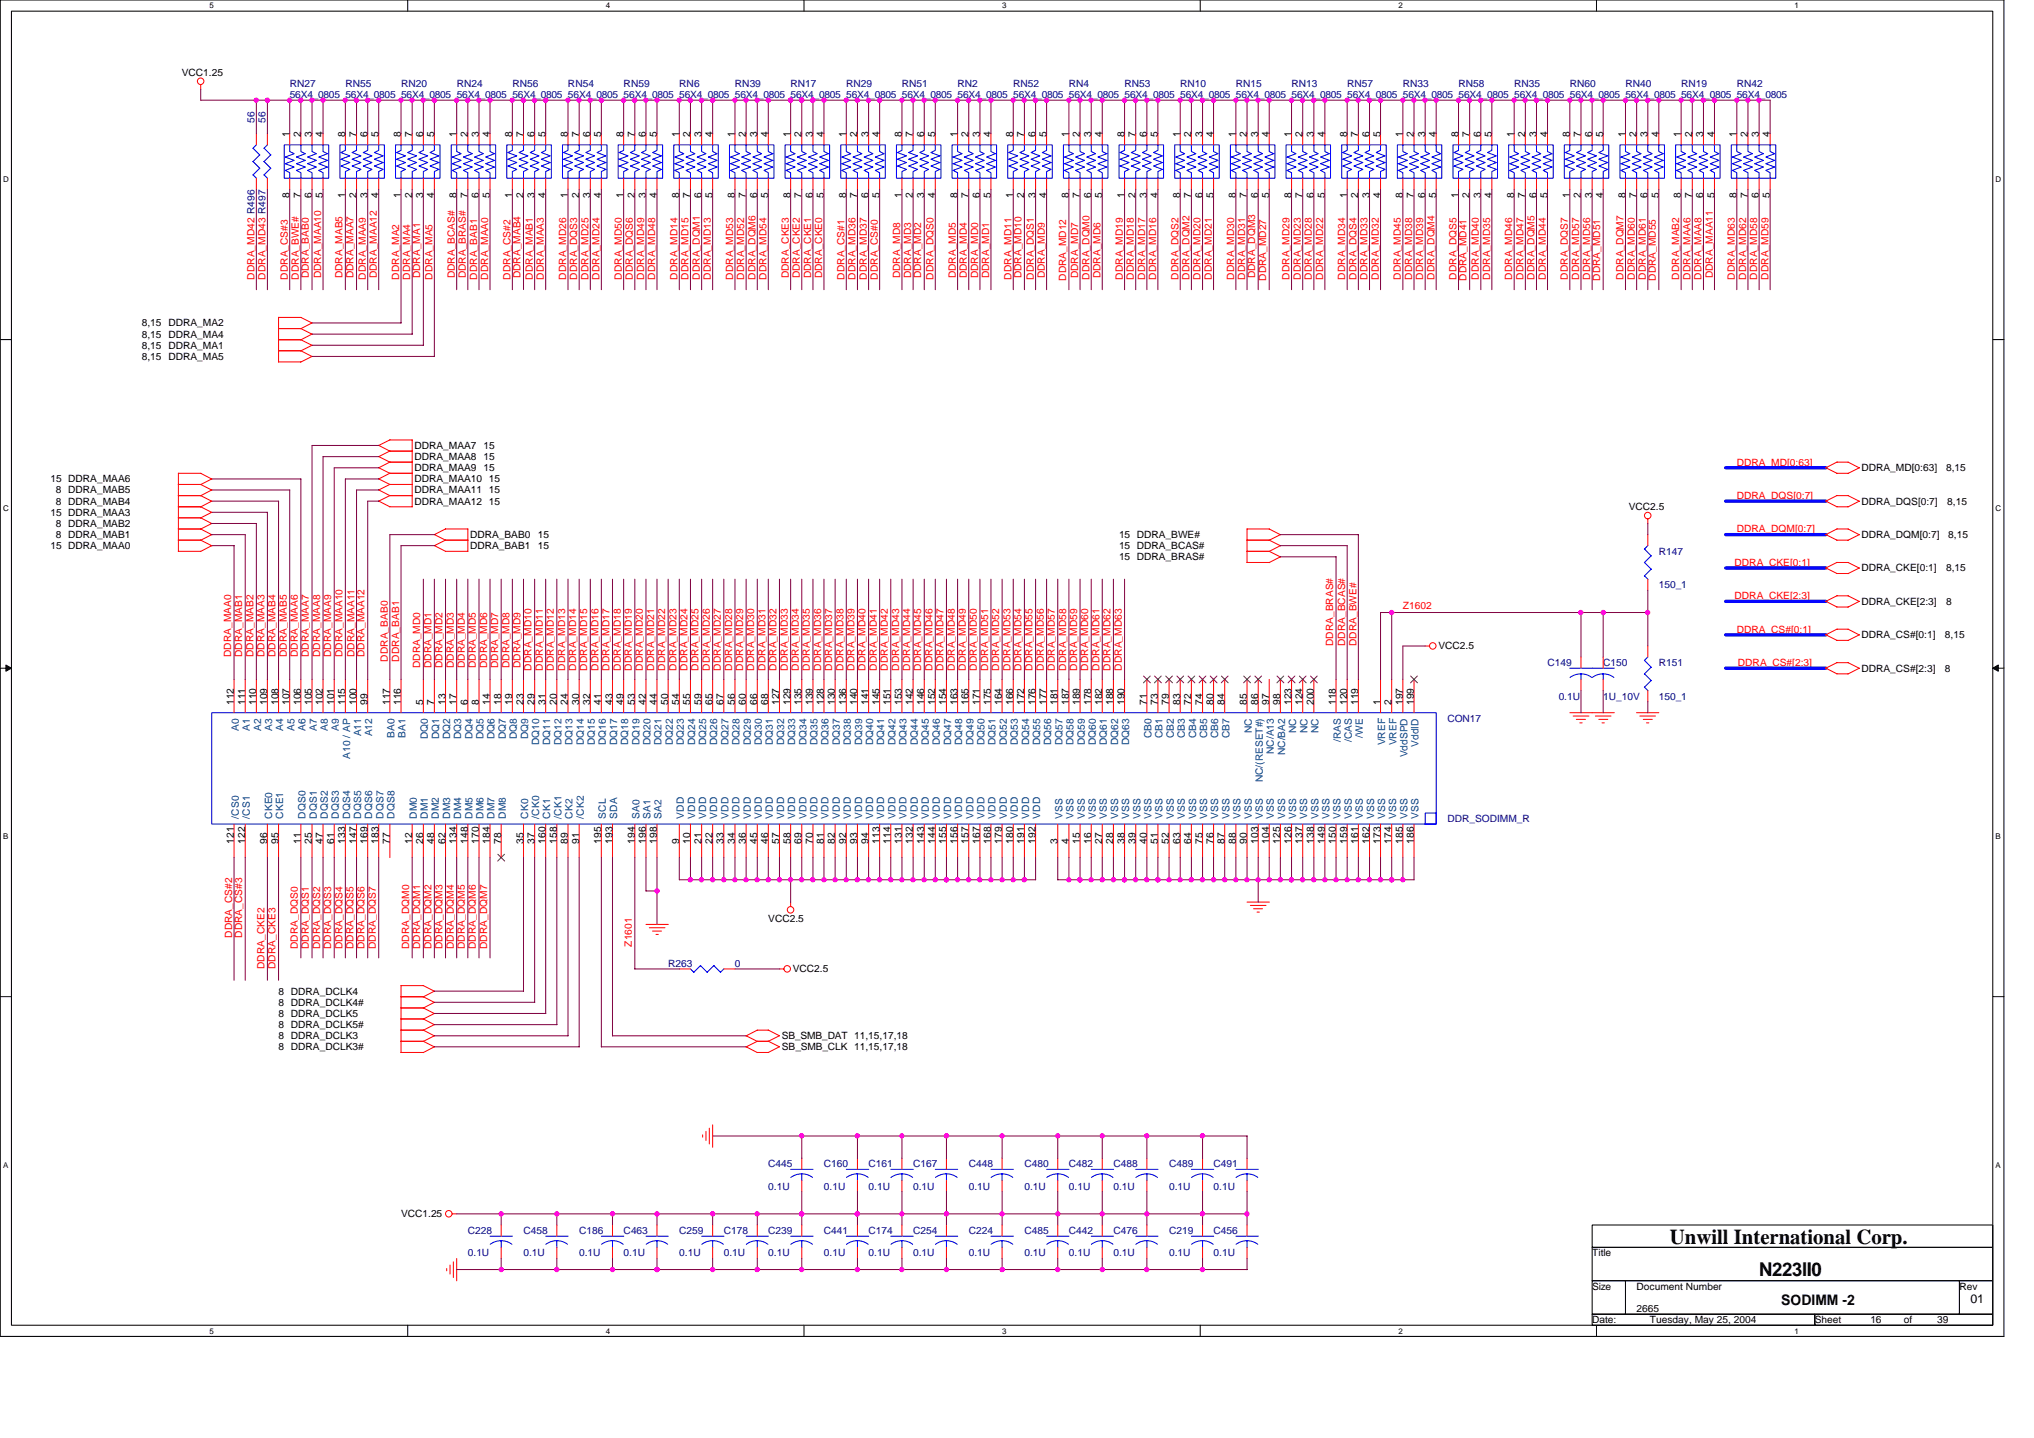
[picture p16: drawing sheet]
<svg xmlns="http://www.w3.org/2000/svg" width="297mm" height="210mm" viewBox="0 0 297 210" stroke-linecap="round" stroke-linejoin="round" font-family="sans-serif">
<defs><g id="words">
<text font-size="3.1" x="243.9" y="181.6">Unwill International Corp.</text>
<text font-size="2.8" x="256.9" y="186.3">N223II0</text>
<text font-size="2.1" x="260.1" y="190.5">SODIMM -2</text>
<text font-size="1.8" x="287.8" y="190.2">01</text>
<g font-size="1.5">
<text x="26.5" y="11.1">VCC1.25</text>
<text x="42.3" y="20" transform="rotate(-90 42.3 20)">1</text>
<text x="43.9" y="20" transform="rotate(-90 43.9 20)">2</text>
<text x="45.5" y="20" transform="rotate(-90 45.5 20)">3</text>
<text x="47.2" y="20" transform="rotate(-90 47.2 20)">4</text>
<text x="50.4" y="20" transform="rotate(-90 50.4 20)">8</text>
<text x="52" y="20" transform="rotate(-90 52 20)">7</text>
<text x="53.7" y="20" transform="rotate(-90 53.7 20)">6</text>
<text x="55.3" y="20" transform="rotate(-90 55.3 20)">5</text>
<text x="58.5" y="20" transform="rotate(-90 58.5 20)">8</text>
<text x="60.2" y="20" transform="rotate(-90 60.2 20)">7</text>
<text x="61.8" y="20" transform="rotate(-90 61.8 20)">6</text>
<text x="63.4" y="20" transform="rotate(-90 63.4 20)">5</text>
<text x="66.7" y="20" transform="rotate(-90 66.7 20)">1</text>
<text x="68.3" y="20" transform="rotate(-90 68.3 20)">2</text>
<text x="69.9" y="20" transform="rotate(-90 69.9 20)">3</text>
<text x="71.5" y="20" transform="rotate(-90 71.5 20)">4</text>
<text x="74.8" y="20" transform="rotate(-90 74.8 20)">8</text>
<text x="76.4" y="20" transform="rotate(-90 76.4 20)">7</text>
<text x="78.1" y="20" transform="rotate(-90 78.1 20)">6</text>
<text x="79.7" y="20" transform="rotate(-90 79.7 20)">5</text>
<text x="82.9" y="20" transform="rotate(-90 82.9 20)">8</text>
<text x="84.6" y="20" transform="rotate(-90 84.6 20)">7</text>
<text x="86.2" y="20" transform="rotate(-90 86.2 20)">6</text>
<text x="87.8" y="20" transform="rotate(-90 87.8 20)">5</text>
<text x="91.1" y="20" transform="rotate(-90 91.1 20)">8</text>
<text x="92.7" y="20" transform="rotate(-90 92.7 20)">7</text>
<text x="94.3" y="20" transform="rotate(-90 94.3 20)">6</text>
<text x="95.9" y="20" transform="rotate(-90 95.9 20)">5</text>
<text x="99.2" y="20" transform="rotate(-90 99.2 20)">1</text>
<text x="100.8" y="20" transform="rotate(-90 100.8 20)">2</text>
<text x="102.4" y="20" transform="rotate(-90 102.4 20)">3</text>
<text x="104.1" y="20" transform="rotate(-90 104.1 20)">4</text>
<text x="107.3" y="20" transform="rotate(-90 107.3 20)">1</text>
<text x="108.9" y="20" transform="rotate(-90 108.9 20)">2</text>
<text x="110.6" y="20" transform="rotate(-90 110.6 20)">3</text>
<text x="112.2" y="20" transform="rotate(-90 112.2 20)">4</text>
<text x="115.4" y="20" transform="rotate(-90 115.4 20)">1</text>
<text x="117.1" y="20" transform="rotate(-90 117.1 20)">2</text>
<text x="118.7" y="20" transform="rotate(-90 118.7 20)">3</text>
<text x="120.3" y="20" transform="rotate(-90 120.3 20)">4</text>
<text x="123.6" y="20" transform="rotate(-90 123.6 20)">1</text>
<text x="125.2" y="20" transform="rotate(-90 125.2 20)">2</text>
<text x="126.8" y="20" transform="rotate(-90 126.8 20)">3</text>
<text x="128.4" y="20" transform="rotate(-90 128.4 20)">4</text>
<text x="131.7" y="20" transform="rotate(-90 131.7 20)">8</text>
<text x="133.3" y="20" transform="rotate(-90 133.3 20)">7</text>
<text x="135" y="20" transform="rotate(-90 135 20)">6</text>
<text x="136.6" y="20" transform="rotate(-90 136.6 20)">5</text>
<text x="139.8" y="20" transform="rotate(-90 139.8 20)">1</text>
<text x="141.5" y="20" transform="rotate(-90 141.5 20)">2</text>
<text x="143.1" y="20" transform="rotate(-90 143.1 20)">3</text>
<text x="144.7" y="20" transform="rotate(-90 144.7 20)">4</text>
<text x="148" y="20" transform="rotate(-90 148 20)">8</text>
<text x="149.6" y="20" transform="rotate(-90 149.6 20)">7</text>
<text x="151.2" y="20" transform="rotate(-90 151.2 20)">6</text>
<text x="152.8" y="20" transform="rotate(-90 152.8 20)">5</text>
<text x="156.1" y="20" transform="rotate(-90 156.1 20)">1</text>
<text x="157.7" y="20" transform="rotate(-90 157.7 20)">2</text>
<text x="159.3" y="20" transform="rotate(-90 159.3 20)">3</text>
<text x="160.9" y="20" transform="rotate(-90 160.9 20)">4</text>
<text x="164.2" y="20" transform="rotate(-90 164.2 20)">8</text>
<text x="165.8" y="20" transform="rotate(-90 165.8 20)">7</text>
<text x="167.5" y="20" transform="rotate(-90 167.5 20)">6</text>
<text x="169.1" y="20" transform="rotate(-90 169.1 20)">5</text>
<text x="172.3" y="20" transform="rotate(-90 172.3 20)">1</text>
<text x="174" y="20" transform="rotate(-90 174 20)">2</text>
<text x="175.6" y="20" transform="rotate(-90 175.6 20)">3</text>
<text x="177.2" y="20" transform="rotate(-90 177.2 20)">4</text>
<text x="180.5" y="20" transform="rotate(-90 180.5 20)">1</text>
<text x="182.1" y="20" transform="rotate(-90 182.1 20)">2</text>
<text x="183.7" y="20" transform="rotate(-90 183.7 20)">3</text>
<text x="185.3" y="20" transform="rotate(-90 185.3 20)">4</text>
<text x="188.6" y="20" transform="rotate(-90 188.6 20)">1</text>
<text x="190.2" y="20" transform="rotate(-90 190.2 20)">2</text>
<text x="191.9" y="20" transform="rotate(-90 191.9 20)">3</text>
<text x="193.5" y="20" transform="rotate(-90 193.5 20)">4</text>
<text x="196.7" y="20" transform="rotate(-90 196.7 20)">8</text>
<text x="198.3" y="20" transform="rotate(-90 198.3 20)">7</text>
<text x="200" y="20" transform="rotate(-90 200 20)">6</text>
<text x="201.6" y="20" transform="rotate(-90 201.6 20)">5</text>
<text x="204.8" y="20" transform="rotate(-90 204.8 20)">1</text>
<text x="206.5" y="20" transform="rotate(-90 206.5 20)">2</text>
<text x="208.1" y="20" transform="rotate(-90 208.1 20)">3</text>
<text x="209.7" y="20" transform="rotate(-90 209.7 20)">4</text>
<text x="213" y="20" transform="rotate(-90 213 20)">8</text>
<text x="214.6" y="20" transform="rotate(-90 214.6 20)">7</text>
<text x="216.2" y="20" transform="rotate(-90 216.2 20)">6</text>
<text x="217.8" y="20" transform="rotate(-90 217.8 20)">5</text>
<text x="221.1" y="20" transform="rotate(-90 221.1 20)">1</text>
<text x="222.7" y="20" transform="rotate(-90 222.7 20)">2</text>
<text x="224.4" y="20" transform="rotate(-90 224.4 20)">3</text>
<text x="226" y="20" transform="rotate(-90 226 20)">4</text>
<text x="229.2" y="20" transform="rotate(-90 229.2 20)">8</text>
<text x="230.9" y="20" transform="rotate(-90 230.9 20)">7</text>
<text x="232.5" y="20" transform="rotate(-90 232.5 20)">6</text>
<text x="234.1" y="20" transform="rotate(-90 234.1 20)">5</text>
<text x="237.4" y="20" transform="rotate(-90 237.4 20)">1</text>
<text x="239" y="20" transform="rotate(-90 239 20)">2</text>
<text x="240.6" y="20" transform="rotate(-90 240.6 20)">3</text>
<text x="242.2" y="20" transform="rotate(-90 242.2 20)">4</text>
<text x="245.5" y="20" transform="rotate(-90 245.5 20)">1</text>
<text x="247.1" y="20" transform="rotate(-90 247.1 20)">2</text>
<text x="248.7" y="20" transform="rotate(-90 248.7 20)">3</text>
<text x="250.4" y="20" transform="rotate(-90 250.4 20)">4</text>
<text x="253.6" y="20" transform="rotate(-90 253.6 20)">1</text>
<text x="255.2" y="20" transform="rotate(-90 255.2 20)">2</text>
<text x="256.9" y="20" transform="rotate(-90 256.9 20)">3</text>
<text x="258.5" y="20" transform="rotate(-90 258.5 20)">4</text>
<text x="42.3" y="28.9" transform="rotate(-90 42.3 28.9)">8</text>
<text x="43.9" y="28.9" transform="rotate(-90 43.9 28.9)">7</text>
<text x="45.5" y="28.9" transform="rotate(-90 45.5 28.9)">6</text>
<text x="47.2" y="28.9" transform="rotate(-90 47.2 28.9)">5</text>
<text x="50.4" y="28.9" transform="rotate(-90 50.4 28.9)">1</text>
<text x="52" y="28.9" transform="rotate(-90 52 28.9)">2</text>
<text x="53.7" y="28.9" transform="rotate(-90 53.7 28.9)">3</text>
<text x="55.3" y="28.9" transform="rotate(-90 55.3 28.9)">4</text>
<text x="58.5" y="28.9" transform="rotate(-90 58.5 28.9)">1</text>
<text x="60.2" y="28.9" transform="rotate(-90 60.2 28.9)">2</text>
<text x="61.8" y="28.9" transform="rotate(-90 61.8 28.9)">3</text>
<text x="63.4" y="28.9" transform="rotate(-90 63.4 28.9)">4</text>
<text x="66.7" y="28.9" transform="rotate(-90 66.7 28.9)">8</text>
<text x="68.3" y="28.9" transform="rotate(-90 68.3 28.9)">7</text>
<text x="69.9" y="28.9" transform="rotate(-90 69.9 28.9)">6</text>
<text x="71.5" y="28.9" transform="rotate(-90 71.5 28.9)">5</text>
<text x="74.8" y="28.9" transform="rotate(-90 74.8 28.9)">1</text>
<text x="76.4" y="28.9" transform="rotate(-90 76.4 28.9)">2</text>
<text x="78.1" y="28.9" transform="rotate(-90 78.1 28.9)">3</text>
<text x="79.7" y="28.9" transform="rotate(-90 79.7 28.9)">4</text>
<text x="82.9" y="28.9" transform="rotate(-90 82.9 28.9)">1</text>
<text x="84.6" y="28.9" transform="rotate(-90 84.6 28.9)">2</text>
<text x="86.2" y="28.9" transform="rotate(-90 86.2 28.9)">3</text>
<text x="87.8" y="28.9" transform="rotate(-90 87.8 28.9)">4</text>
<text x="91.1" y="28.9" transform="rotate(-90 91.1 28.9)">1</text>
<text x="92.7" y="28.9" transform="rotate(-90 92.7 28.9)">2</text>
<text x="94.3" y="28.9" transform="rotate(-90 94.3 28.9)">3</text>
<text x="95.9" y="28.9" transform="rotate(-90 95.9 28.9)">4</text>
<text x="99.2" y="28.9" transform="rotate(-90 99.2 28.9)">8</text>
<text x="100.8" y="28.9" transform="rotate(-90 100.8 28.9)">7</text>
<text x="102.4" y="28.9" transform="rotate(-90 102.4 28.9)">6</text>
<text x="104.1" y="28.9" transform="rotate(-90 104.1 28.9)">5</text>
<text x="107.3" y="28.9" transform="rotate(-90 107.3 28.9)">8</text>
<text x="108.9" y="28.9" transform="rotate(-90 108.9 28.9)">7</text>
<text x="110.6" y="28.9" transform="rotate(-90 110.6 28.9)">6</text>
<text x="112.2" y="28.9" transform="rotate(-90 112.2 28.9)">5</text>
<text x="115.4" y="28.9" transform="rotate(-90 115.4 28.9)">8</text>
<text x="117.1" y="28.9" transform="rotate(-90 117.1 28.9)">7</text>
<text x="118.7" y="28.9" transform="rotate(-90 118.7 28.9)">6</text>
<text x="120.3" y="28.9" transform="rotate(-90 120.3 28.9)">5</text>
<text x="123.6" y="28.9" transform="rotate(-90 123.6 28.9)">8</text>
<text x="125.2" y="28.9" transform="rotate(-90 125.2 28.9)">7</text>
<text x="126.8" y="28.9" transform="rotate(-90 126.8 28.9)">6</text>
<text x="128.4" y="28.9" transform="rotate(-90 128.4 28.9)">5</text>
<text x="131.7" y="28.9" transform="rotate(-90 131.7 28.9)">1</text>
<text x="133.3" y="28.9" transform="rotate(-90 133.3 28.9)">2</text>
<text x="135" y="28.9" transform="rotate(-90 135 28.9)">3</text>
<text x="136.6" y="28.9" transform="rotate(-90 136.6 28.9)">4</text>
<text x="139.8" y="28.9" transform="rotate(-90 139.8 28.9)">8</text>
<text x="141.5" y="28.9" transform="rotate(-90 141.5 28.9)">7</text>
<text x="143.1" y="28.9" transform="rotate(-90 143.1 28.9)">6</text>
<text x="144.7" y="28.9" transform="rotate(-90 144.7 28.9)">5</text>
<text x="148" y="28.9" transform="rotate(-90 148 28.9)">1</text>
<text x="149.6" y="28.9" transform="rotate(-90 149.6 28.9)">2</text>
<text x="151.2" y="28.9" transform="rotate(-90 151.2 28.9)">3</text>
<text x="152.8" y="28.9" transform="rotate(-90 152.8 28.9)">4</text>
<text x="156.1" y="28.9" transform="rotate(-90 156.1 28.9)">8</text>
<text x="157.7" y="28.9" transform="rotate(-90 157.7 28.9)">7</text>
<text x="159.3" y="28.9" transform="rotate(-90 159.3 28.9)">6</text>
<text x="160.9" y="28.9" transform="rotate(-90 160.9 28.9)">5</text>
<text x="164.2" y="28.9" transform="rotate(-90 164.2 28.9)">1</text>
<text x="165.8" y="28.9" transform="rotate(-90 165.8 28.9)">2</text>
<text x="167.5" y="28.9" transform="rotate(-90 167.5 28.9)">3</text>
<text x="169.1" y="28.9" transform="rotate(-90 169.1 28.9)">4</text>
<text x="172.3" y="28.9" transform="rotate(-90 172.3 28.9)">8</text>
<text x="174" y="28.9" transform="rotate(-90 174 28.9)">7</text>
<text x="175.6" y="28.9" transform="rotate(-90 175.6 28.9)">6</text>
<text x="177.2" y="28.9" transform="rotate(-90 177.2 28.9)">5</text>
<text x="180.5" y="28.9" transform="rotate(-90 180.5 28.9)">8</text>
<text x="182.1" y="28.9" transform="rotate(-90 182.1 28.9)">7</text>
<text x="183.7" y="28.9" transform="rotate(-90 183.7 28.9)">6</text>
<text x="185.3" y="28.9" transform="rotate(-90 185.3 28.9)">5</text>
<text x="188.6" y="28.9" transform="rotate(-90 188.6 28.9)">8</text>
<text x="190.2" y="28.9" transform="rotate(-90 190.2 28.9)">7</text>
<text x="191.9" y="28.9" transform="rotate(-90 191.9 28.9)">6</text>
<text x="193.5" y="28.9" transform="rotate(-90 193.5 28.9)">5</text>
<text x="196.7" y="28.9" transform="rotate(-90 196.7 28.9)">1</text>
<text x="198.3" y="28.9" transform="rotate(-90 198.3 28.9)">2</text>
<text x="200" y="28.9" transform="rotate(-90 200 28.9)">3</text>
<text x="201.6" y="28.9" transform="rotate(-90 201.6 28.9)">4</text>
<text x="204.8" y="28.9" transform="rotate(-90 204.8 28.9)">8</text>
<text x="206.5" y="28.9" transform="rotate(-90 206.5 28.9)">7</text>
<text x="208.1" y="28.9" transform="rotate(-90 208.1 28.9)">6</text>
<text x="209.7" y="28.9" transform="rotate(-90 209.7 28.9)">5</text>
<text x="213" y="28.9" transform="rotate(-90 213 28.9)">1</text>
<text x="214.6" y="28.9" transform="rotate(-90 214.6 28.9)">2</text>
<text x="216.2" y="28.9" transform="rotate(-90 216.2 28.9)">3</text>
<text x="217.8" y="28.9" transform="rotate(-90 217.8 28.9)">4</text>
<text x="221.1" y="28.9" transform="rotate(-90 221.1 28.9)">8</text>
<text x="222.7" y="28.9" transform="rotate(-90 222.7 28.9)">7</text>
<text x="224.4" y="28.9" transform="rotate(-90 224.4 28.9)">6</text>
<text x="226" y="28.9" transform="rotate(-90 226 28.9)">5</text>
<text x="229.2" y="28.9" transform="rotate(-90 229.2 28.9)">1</text>
<text x="230.9" y="28.9" transform="rotate(-90 230.9 28.9)">2</text>
<text x="232.5" y="28.9" transform="rotate(-90 232.5 28.9)">3</text>
<text x="234.1" y="28.9" transform="rotate(-90 234.1 28.9)">4</text>
<text x="237.4" y="28.9" transform="rotate(-90 237.4 28.9)">8</text>
<text x="239" y="28.9" transform="rotate(-90 239 28.9)">7</text>
<text x="240.6" y="28.9" transform="rotate(-90 240.6 28.9)">6</text>
<text x="242.2" y="28.9" transform="rotate(-90 242.2 28.9)">5</text>
<text x="245.5" y="28.9" transform="rotate(-90 245.5 28.9)">8</text>
<text x="247.1" y="28.9" transform="rotate(-90 247.1 28.9)">7</text>
<text x="248.7" y="28.9" transform="rotate(-90 248.7 28.9)">6</text>
<text x="250.4" y="28.9" transform="rotate(-90 250.4 28.9)">5</text>
<text x="253.6" y="28.9" transform="rotate(-90 253.6 28.9)">8</text>
<text x="255.2" y="28.9" transform="rotate(-90 255.2 28.9)">7</text>
<text x="256.9" y="28.9" transform="rotate(-90 256.9 28.9)">6</text>
<text x="258.5" y="28.9" transform="rotate(-90 258.5 28.9)">5</text>
<text x="20.7" y="47.6">8,15 DDRA_MA2</text>
<text x="20.7" y="50.9">8,15 DDRA_MA1</text>
<text x="20.7" y="49.3">8,15 DDRA_MA4</text>
<text x="20.7" y="52.5">8,15 DDRA_MA5</text>
<text x="60.5" y="65.5">DDRA_MAA7 15</text>
<text x="7.4" y="70.4">15 DDRA_MAA6</text>
<text x="60.5" y="67.2">DDRA_MAA8 15</text>
<text x="60.5" y="68.8">DDRA_MAA9 15</text>
<text x="60.5" y="70.4">DDRA_MAA10 15</text>
<text x="271.8" y="68.8">DDRA_MD[0:63]</text>
<text x="284.2" y="68.8">8,15</text>
<text x="7.4" y="75.3">15 DDRA_MAA3</text>
<text x="8.2" y="76.9">8 DDRA_MAB2</text>
<text x="8.2" y="73.7">8 DDRA_MAB4</text>
<text x="8.2" y="72">8 DDRA_MAB5</text>
<text x="60.5" y="72">DDRA_MAA11 15</text>
<text x="60.5" y="73.7">DDRA_MAA12 15</text>
<text x="237.9" y="74.5">VCC2.5</text>
<text x="271.8" y="73.7">DDRA_DQS[0:7]</text>
<text x="284.4" y="73.7">8,15</text>
<text x="7.4" y="80.2">15 DDRA_MAA0</text>
<text x="8.2" y="78.5">8 DDRA_MAB1</text>
<text x="68.6" y="80.2">DDRA_BAB1</text>
<text x="68.6" y="78.5">DDRA_BAB0</text>
<text x="78.6" y="80.2">15</text>
<text x="78.6" y="78.5">15</text>
<text x="163.4" y="81.8">15 DDRA_BRAS#</text>
<text x="163.4" y="78.5">15 DDRA_BWE#</text>
<text x="163.4" y="80.2">15 DDRA_BCAS#</text>
<text x="271.8" y="78.5">DDRA_DQM[0:7]</text>
<text x="271.8" y="83.4">DDRA_CKE[0:1]</text>
<text x="284.2" y="83.4">8,15</text>
<text x="284.5" y="78.5">8,15</text>
<text x="271.8" y="88.3">DDRA_CKE[2:3]</text>
<text x="284.2" y="88.3">8</text>
<text x="210.1" y="94.8">VCC2.5</text>
<text x="271.8" y="93.2">DDRA_CS#[0:1]</text>
<text x="284" y="93.2">8,15</text>
<text x="271.8" y="98">DDRA_CS#[2:3]</text>
<text x="284" y="98">8</text>
<text x="34.2" y="102.9" transform="rotate(-90 34.2 102.9)">112</text>
<text x="35.8" y="102.9" transform="rotate(-90 35.8 102.9)">111</text>
<text x="37.4" y="102.9" transform="rotate(-90 37.4 102.9)">110</text>
<text x="39" y="102.9" transform="rotate(-90 39 102.9)">109</text>
<text x="40.7" y="102.9" transform="rotate(-90 40.7 102.9)">108</text>
<text x="42.3" y="102.9" transform="rotate(-90 42.3 102.9)">107</text>
<text x="43.9" y="102.9" transform="rotate(-90 43.9 102.9)">106</text>
<text x="45.5" y="102.9" transform="rotate(-90 45.5 102.9)">105</text>
<text x="47.2" y="102.9" transform="rotate(-90 47.2 102.9)">102</text>
<text x="48.8" y="102.9" transform="rotate(-90 48.8 102.9)">101</text>
<text x="50.4" y="102.9" transform="rotate(-90 50.4 102.9)">115</text>
<text x="52" y="102.9" transform="rotate(-90 52 102.9)">100</text>
<text x="53.7" y="102.9" transform="rotate(-90 53.7 102.9)">99</text>
<text x="56.9" y="102.9" transform="rotate(-90 56.9 102.9)">117</text>
<text x="58.5" y="102.9" transform="rotate(-90 58.5 102.9)">116</text>
<text x="61.8" y="102.9" transform="rotate(-90 61.8 102.9)">5</text>
<text x="63.4" y="102.9" transform="rotate(-90 63.4 102.9)">7</text>
<text x="65" y="102.9" transform="rotate(-90 65 102.9)">13</text>
<text x="66.7" y="102.9" transform="rotate(-90 66.7 102.9)">17</text>
<text x="68.3" y="102.9" transform="rotate(-90 68.3 102.9)">6</text>
<text x="69.9" y="102.9" transform="rotate(-90 69.9 102.9)">8</text>
<text x="71.5" y="102.9" transform="rotate(-90 71.5 102.9)">14</text>
<text x="73.2" y="102.9" transform="rotate(-90 73.2 102.9)">18</text>
<text x="74.8" y="102.9" transform="rotate(-90 74.8 102.9)">19</text>
<text x="76.4" y="102.9" transform="rotate(-90 76.4 102.9)">23</text>
<text x="78.1" y="102.9" transform="rotate(-90 78.1 102.9)">29</text>
<text x="79.7" y="102.9" transform="rotate(-90 79.7 102.9)">31</text>
<text x="81.3" y="102.9" transform="rotate(-90 81.3 102.9)">20</text>
<text x="82.9" y="102.9" transform="rotate(-90 82.9 102.9)">24</text>
<text x="84.6" y="102.9" transform="rotate(-90 84.6 102.9)">30</text>
<text x="86.2" y="102.9" transform="rotate(-90 86.2 102.9)">32</text>
<text x="87.8" y="102.9" transform="rotate(-90 87.8 102.9)">41</text>
<text x="89.4" y="102.9" transform="rotate(-90 89.4 102.9)">43</text>
<text x="91.1" y="102.9" transform="rotate(-90 91.1 102.9)">49</text>
<text x="92.7" y="102.9" transform="rotate(-90 92.7 102.9)">53</text>
<text x="94.3" y="102.9" transform="rotate(-90 94.3 102.9)">42</text>
<text x="95.9" y="102.9" transform="rotate(-90 95.9 102.9)">44</text>
<text x="97.6" y="102.9" transform="rotate(-90 97.6 102.9)">50</text>
<text x="99.2" y="102.9" transform="rotate(-90 99.2 102.9)">54</text>
<text x="100.8" y="102.9" transform="rotate(-90 100.8 102.9)">55</text>
<text x="102.4" y="102.9" transform="rotate(-90 102.4 102.9)">59</text>
<text x="104.1" y="102.9" transform="rotate(-90 104.1 102.9)">65</text>
<text x="105.7" y="102.9" transform="rotate(-90 105.7 102.9)">67</text>
<text x="107.3" y="102.9" transform="rotate(-90 107.3 102.9)">56</text>
<text x="108.9" y="102.9" transform="rotate(-90 108.9 102.9)">60</text>
<text x="110.6" y="102.9" transform="rotate(-90 110.6 102.9)">66</text>
<text x="112.2" y="102.9" transform="rotate(-90 112.2 102.9)">68</text>
<text x="113.8" y="102.9" transform="rotate(-90 113.8 102.9)">127</text>
<text x="115.4" y="102.9" transform="rotate(-90 115.4 102.9)">129</text>
<text x="117.1" y="102.9" transform="rotate(-90 117.1 102.9)">135</text>
<text x="118.7" y="102.9" transform="rotate(-90 118.7 102.9)">139</text>
<text x="120.3" y="102.9" transform="rotate(-90 120.3 102.9)">128</text>
<text x="121.9" y="102.9" transform="rotate(-90 121.9 102.9)">130</text>
<text x="123.6" y="102.9" transform="rotate(-90 123.6 102.9)">136</text>
<text x="125.2" y="102.9" transform="rotate(-90 125.2 102.9)">140</text>
<text x="126.8" y="102.9" transform="rotate(-90 126.8 102.9)">141</text>
<text x="128.4" y="102.9" transform="rotate(-90 128.4 102.9)">145</text>
<text x="130.1" y="102.9" transform="rotate(-90 130.1 102.9)">151</text>
<text x="131.7" y="102.9" transform="rotate(-90 131.7 102.9)">153</text>
<text x="133.3" y="102.9" transform="rotate(-90 133.3 102.9)">142</text>
<text x="135" y="102.9" transform="rotate(-90 135 102.9)">146</text>
<text x="136.6" y="102.9" transform="rotate(-90 136.6 102.9)">152</text>
<text x="138.2" y="102.9" transform="rotate(-90 138.2 102.9)">154</text>
<text x="139.8" y="102.9" transform="rotate(-90 139.8 102.9)">163</text>
<text x="141.5" y="102.9" transform="rotate(-90 141.5 102.9)">165</text>
<text x="143.1" y="102.9" transform="rotate(-90 143.1 102.9)">171</text>
<text x="144.7" y="102.9" transform="rotate(-90 144.7 102.9)">175</text>
<text x="146.3" y="102.9" transform="rotate(-90 146.3 102.9)">164</text>
<text x="148" y="102.9" transform="rotate(-90 148 102.9)">166</text>
<text x="149.6" y="102.9" transform="rotate(-90 149.6 102.9)">172</text>
<text x="151.2" y="102.9" transform="rotate(-90 151.2 102.9)">176</text>
<text x="152.8" y="102.9" transform="rotate(-90 152.8 102.9)">177</text>
<text x="154.4" y="102.9" transform="rotate(-90 154.4 102.9)">181</text>
<text x="156.1" y="102.9" transform="rotate(-90 156.1 102.9)">187</text>
<text x="157.7" y="102.9" transform="rotate(-90 157.7 102.9)">189</text>
<text x="159.3" y="102.9" transform="rotate(-90 159.3 102.9)">178</text>
<text x="160.9" y="102.9" transform="rotate(-90 160.9 102.9)">182</text>
<text x="162.6" y="102.9" transform="rotate(-90 162.6 102.9)">188</text>
<text x="164.2" y="102.9" transform="rotate(-90 164.2 102.9)">190</text>
<text x="167.5" y="102.9" transform="rotate(-90 167.5 102.9)">71</text>
<text x="169.1" y="102.9" transform="rotate(-90 169.1 102.9)">73</text>
<text x="170.7" y="102.9" transform="rotate(-90 170.7 102.9)">79</text>
<text x="172.3" y="102.9" transform="rotate(-90 172.3 102.9)">83</text>
<text x="174" y="102.9" transform="rotate(-90 174 102.9)">72</text>
<text x="175.6" y="102.9" transform="rotate(-90 175.6 102.9)">74</text>
<text x="177.2" y="102.9" transform="rotate(-90 177.2 102.9)">80</text>
<text x="178.8" y="102.9" transform="rotate(-90 178.8 102.9)">84</text>
<text x="182.1" y="102.9" transform="rotate(-90 182.1 102.9)">85</text>
<text x="183.7" y="102.9" transform="rotate(-90 183.7 102.9)">86</text>
<text x="185.3" y="102.9" transform="rotate(-90 185.3 102.9)">97</text>
<text x="187" y="102.9" transform="rotate(-90 187 102.9)">98</text>
<text x="188.6" y="102.9" transform="rotate(-90 188.6 102.9)">123</text>
<text x="190.2" y="102.9" transform="rotate(-90 190.2 102.9)">124</text>
<text x="191.9" y="102.9" transform="rotate(-90 191.9 102.9)">200</text>
<text x="195.1" y="102.9" transform="rotate(-90 195.1 102.9)">118</text>
<text x="196.7" y="102.9" transform="rotate(-90 196.7 102.9)">120</text>
<text x="198.3" y="102.9" transform="rotate(-90 198.3 102.9)">119</text>
<text x="201.6" y="102.9" transform="rotate(-90 201.6 102.9)">1</text>
<text x="203.2" y="102.9" transform="rotate(-90 203.2 102.9)">2</text>
<text x="204.8" y="102.9" transform="rotate(-90 204.8 102.9)">197</text>
<text x="206.5" y="102.9" transform="rotate(-90 206.5 102.9)">199</text>
<text x="34.2" y="123.1" transform="rotate(-90 34.2 123.1)">121</text>
<text x="35.8" y="123.1" transform="rotate(-90 35.8 123.1)">122</text>
<text x="39" y="123.1" transform="rotate(-90 39 123.1)">96</text>
<text x="40.7" y="123.1" transform="rotate(-90 40.7 123.1)">95</text>
<text x="43.9" y="123.1" transform="rotate(-90 43.9 123.1)">11</text>
<text x="45.5" y="123.1" transform="rotate(-90 45.5 123.1)">25</text>
<text x="47.2" y="123.1" transform="rotate(-90 47.2 123.1)">47</text>
<text x="48.8" y="123.1" transform="rotate(-90 48.8 123.1)">61</text>
<text x="50.4" y="123.1" transform="rotate(-90 50.4 123.1)">133</text>
<text x="52" y="123.1" transform="rotate(-90 52 123.1)">147</text>
<text x="53.7" y="123.1" transform="rotate(-90 53.7 123.1)">169</text>
<text x="55.3" y="123.1" transform="rotate(-90 55.3 123.1)">183</text>
<text x="56.9" y="123.1" transform="rotate(-90 56.9 123.1)">77</text>
<text x="60.2" y="123.1" transform="rotate(-90 60.2 123.1)">12</text>
<text x="61.8" y="123.1" transform="rotate(-90 61.8 123.1)">26</text>
<text x="63.4" y="123.1" transform="rotate(-90 63.4 123.1)">48</text>
<text x="65" y="123.1" transform="rotate(-90 65 123.1)">62</text>
<text x="66.7" y="123.1" transform="rotate(-90 66.7 123.1)">134</text>
<text x="68.3" y="123.1" transform="rotate(-90 68.3 123.1)">148</text>
<text x="69.9" y="123.1" transform="rotate(-90 69.9 123.1)">170</text>
<text x="71.5" y="123.1" transform="rotate(-90 71.5 123.1)">184</text>
<text x="73.2" y="123.1" transform="rotate(-90 73.2 123.1)">78</text>
<text x="76.4" y="123.1" transform="rotate(-90 76.4 123.1)">35</text>
<text x="78.1" y="123.1" transform="rotate(-90 78.1 123.1)">37</text>
<text x="79.7" y="123.1" transform="rotate(-90 79.7 123.1)">160</text>
<text x="81.3" y="123.1" transform="rotate(-90 81.3 123.1)">158</text>
<text x="82.9" y="123.1" transform="rotate(-90 82.9 123.1)">89</text>
<text x="84.6" y="123.1" transform="rotate(-90 84.6 123.1)">91</text>
<text x="87.8" y="123.1" transform="rotate(-90 87.8 123.1)">195</text>
<text x="89.4" y="123.1" transform="rotate(-90 89.4 123.1)">193</text>
<text x="92.7" y="123.1" transform="rotate(-90 92.7 123.1)">194</text>
<text x="94.3" y="123.1" transform="rotate(-90 94.3 123.1)">196</text>
<text x="95.9" y="123.1" transform="rotate(-90 95.9 123.1)">198</text>
<text x="99.2" y="123.1" transform="rotate(-90 99.2 123.1)">9</text>
<text x="100.8" y="123.1" transform="rotate(-90 100.8 123.1)">10</text>
<text x="102.4" y="123.1" transform="rotate(-90 102.4 123.1)">21</text>
<text x="104.1" y="123.1" transform="rotate(-90 104.1 123.1)">22</text>
<text x="105.7" y="123.1" transform="rotate(-90 105.7 123.1)">33</text>
<text x="107.3" y="123.1" transform="rotate(-90 107.3 123.1)">34</text>
<text x="108.9" y="123.1" transform="rotate(-90 108.9 123.1)">36</text>
<text x="110.6" y="123.1" transform="rotate(-90 110.6 123.1)">45</text>
<text x="112.2" y="123.1" transform="rotate(-90 112.2 123.1)">46</text>
<text x="113.8" y="123.1" transform="rotate(-90 113.8 123.1)">57</text>
<text x="115.4" y="123.1" transform="rotate(-90 115.4 123.1)">58</text>
<text x="117.1" y="123.1" transform="rotate(-90 117.1 123.1)">69</text>
<text x="118.7" y="123.1" transform="rotate(-90 118.7 123.1)">70</text>
<text x="120.3" y="123.1" transform="rotate(-90 120.3 123.1)">81</text>
<text x="121.9" y="123.1" transform="rotate(-90 121.9 123.1)">82</text>
<text x="123.6" y="123.1" transform="rotate(-90 123.6 123.1)">92</text>
<text x="125.2" y="123.1" transform="rotate(-90 125.2 123.1)">93</text>
<text x="126.8" y="123.1" transform="rotate(-90 126.8 123.1)">94</text>
<text x="128.4" y="123.1" transform="rotate(-90 128.4 123.1)">113</text>
<text x="130.1" y="123.1" transform="rotate(-90 130.1 123.1)">114</text>
<text x="131.7" y="123.1" transform="rotate(-90 131.7 123.1)">131</text>
<text x="133.3" y="123.1" transform="rotate(-90 133.3 123.1)">132</text>
<text x="135" y="123.1" transform="rotate(-90 135 123.1)">143</text>
<text x="136.6" y="123.1" transform="rotate(-90 136.6 123.1)">144</text>
<text x="138.2" y="123.1" transform="rotate(-90 138.2 123.1)">155</text>
<text x="139.8" y="123.1" transform="rotate(-90 139.8 123.1)">156</text>
<text x="141.5" y="123.1" transform="rotate(-90 141.5 123.1)">157</text>
<text x="143.1" y="123.1" transform="rotate(-90 143.1 123.1)">167</text>
<text x="144.7" y="123.1" transform="rotate(-90 144.7 123.1)">168</text>
<text x="146.3" y="123.1" transform="rotate(-90 146.3 123.1)">179</text>
<text x="148" y="123.1" transform="rotate(-90 148 123.1)">180</text>
<text x="149.6" y="123.1" transform="rotate(-90 149.6 123.1)">191</text>
<text x="151.2" y="123.1" transform="rotate(-90 151.2 123.1)">192</text>
<text x="154.4" y="123.1" transform="rotate(-90 154.4 123.1)">3</text>
<text x="156.1" y="123.1" transform="rotate(-90 156.1 123.1)">4</text>
<text x="157.7" y="123.1" transform="rotate(-90 157.7 123.1)">15</text>
<text x="159.3" y="123.1" transform="rotate(-90 159.3 123.1)">16</text>
<text x="160.9" y="123.1" transform="rotate(-90 160.9 123.1)">27</text>
<text x="162.6" y="123.1" transform="rotate(-90 162.6 123.1)">28</text>
<text x="164.2" y="123.1" transform="rotate(-90 164.2 123.1)">38</text>
<text x="165.8" y="123.1" transform="rotate(-90 165.8 123.1)">39</text>
<text x="167.5" y="123.1" transform="rotate(-90 167.5 123.1)">40</text>
<text x="169.1" y="123.1" transform="rotate(-90 169.1 123.1)">51</text>
<text x="170.7" y="123.1" transform="rotate(-90 170.7 123.1)">52</text>
<text x="172.3" y="123.1" transform="rotate(-90 172.3 123.1)">63</text>
<text x="174" y="123.1" transform="rotate(-90 174 123.1)">64</text>
<text x="175.6" y="123.1" transform="rotate(-90 175.6 123.1)">75</text>
<text x="177.2" y="123.1" transform="rotate(-90 177.2 123.1)">76</text>
<text x="178.8" y="123.1" transform="rotate(-90 178.8 123.1)">87</text>
<text x="180.5" y="123.1" transform="rotate(-90 180.5 123.1)">88</text>
<text x="182.1" y="123.1" transform="rotate(-90 182.1 123.1)">90</text>
<text x="183.7" y="123.1" transform="rotate(-90 183.7 123.1)">103</text>
<text x="185.3" y="123.1" transform="rotate(-90 185.3 123.1)">104</text>
<text x="187" y="123.1" transform="rotate(-90 187 123.1)">125</text>
<text x="188.6" y="123.1" transform="rotate(-90 188.6 123.1)">126</text>
<text x="190.2" y="123.1" transform="rotate(-90 190.2 123.1)">137</text>
<text x="191.9" y="123.1" transform="rotate(-90 191.9 123.1)">138</text>
<text x="193.5" y="123.1" transform="rotate(-90 193.5 123.1)">149</text>
<text x="195.1" y="123.1" transform="rotate(-90 195.1 123.1)">150</text>
<text x="196.7" y="123.1" transform="rotate(-90 196.7 123.1)">159</text>
<text x="198.3" y="123.1" transform="rotate(-90 198.3 123.1)">161</text>
<text x="200" y="123.1" transform="rotate(-90 200 123.1)">162</text>
<text x="201.6" y="123.1" transform="rotate(-90 201.6 123.1)">173</text>
<text x="203.2" y="123.1" transform="rotate(-90 203.2 123.1)">174</text>
<text x="204.8" y="123.1" transform="rotate(-90 204.8 123.1)">185</text>
<text x="206.5" y="123.1" transform="rotate(-90 206.5 123.1)">186</text>
<text x="112.2" y="134.6">VCC2.5</text>
<text x="115.8" y="141.9">VCC2.5</text>
<text x="40.7" y="145.2">8 DDRA_DCLK4</text>
<text x="40.7" y="146.8">8 DDRA_DCLK4#</text>
<text x="40.7" y="148.4">8 DDRA_DCLK5</text>
<text x="40.7" y="151.7">8 DDRA_DCLK3</text>
<text x="40.7" y="150.1">8 DDRA_DCLK5#</text>
<text x="40.7" y="153.3">8 DDRA_DCLK3#</text>
<text x="114.2" y="153.3">SB_SMB_CLK 11,15,17,18</text>
<text x="114.2" y="151.7">SB_SMB_DAT 11,15,17,18</text>
<text x="58.6" y="177.7">VCC1.25</text>
<text x="232.5" y="183.4">Title</text>
<text x="232.5" y="188.3">Size</text>
<text x="239" y="188.3">Document Number</text>
<text x="239" y="191.5">2665</text>
<text x="286.1" y="188.3">Rev</text>
<text x="232.5" y="193.1">Date:</text>
<text x="241" y="193.1">Tuesday, May 25, 2004</text>
<text x="265" y="193.1">Sheet</text>
<text x="273.2" y="193.1">16</text>
<text x="278" y="193.1">of</text>
<text x="282.9" y="193.1">39</text>
</g>
<g font-size="1.5" fill="#000080">
<text x="37.2" y="17.9" transform="rotate(-90 37.2 17.9)">56</text>
<text x="38.8" y="17.9" transform="rotate(-90 38.8 17.9)">56</text>
<text x="42.3" y="12.7">RN27</text>
<text x="42.3" y="14.3">56X4_0805</text>
<text x="50.4" y="12.7">RN55</text>
<text x="50.4" y="14.3">56X4_0805</text>
<text x="58.6" y="12.7">RN20</text>
<text x="58.6" y="14.3">56X4_0805</text>
<text x="66.7" y="12.7">RN24</text>
<text x="66.7" y="14.3">56X4_0805</text>
<text x="74.8" y="12.7">RN56</text>
<text x="74.8" y="14.3">56X4_0805</text>
<text x="82.9" y="12.7">RN54</text>
<text x="82.9" y="14.3">56X4_0805</text>
<text x="91.1" y="12.7">RN59</text>
<text x="91.1" y="14.3">56X4_0805</text>
<text x="99.2" y="12.7">RN6</text>
<text x="99.2" y="14.3">56X4_0805</text>
<text x="107.3" y="12.7">RN39</text>
<text x="107.3" y="14.3">56X4_0805</text>
<text x="115.5" y="12.7">RN17</text>
<text x="115.5" y="14.3">56X4_0805</text>
<text x="123.6" y="12.7">RN29</text>
<text x="123.6" y="14.3">56X4_0805</text>
<text x="131.7" y="12.7">RN51</text>
<text x="131.7" y="14.3">56X4_0805</text>
<text x="139.8" y="12.7">RN2</text>
<text x="139.8" y="14.3">56X4_0805</text>
<text x="148" y="12.7">RN52</text>
<text x="148" y="14.3">56X4_0805</text>
<text x="156.1" y="12.7">RN4</text>
<text x="156.1" y="14.3">56X4_0805</text>
<text x="164.2" y="12.7">RN53</text>
<text x="164.2" y="14.3">56X4_0805</text>
<text x="172.4" y="12.7">RN10</text>
<text x="172.4" y="14.3">56X4_0805</text>
<text x="180.5" y="12.7">RN15</text>
<text x="180.5" y="14.3">56X4_0805</text>
<text x="188.6" y="12.7">RN13</text>
<text x="188.6" y="14.3">56X4_0805</text>
<text x="196.7" y="12.7">RN57</text>
<text x="196.7" y="14.3">56X4_0805</text>
<text x="204.9" y="12.7">RN33</text>
<text x="204.9" y="14.3">56X4_0805</text>
<text x="213" y="12.7">RN58</text>
<text x="213" y="14.3">56X4_0805</text>
<text x="221.1" y="12.7">RN35</text>
<text x="221.1" y="14.3">56X4_0805</text>
<text x="229.3" y="12.7">RN60</text>
<text x="229.3" y="14.3">56X4_0805</text>
<text x="237.4" y="12.7">RN40</text>
<text x="237.4" y="14.3">56X4_0805</text>
<text x="245.5" y="12.7">RN19</text>
<text x="245.5" y="14.3">56X4_0805</text>
<text x="253.6" y="12.7">RN42</text>
<text x="253.6" y="14.3">56X4_0805</text>
<text x="242.2" y="81">R147</text>
<text x="242.2" y="85.9">150_1</text>
<text x="226" y="97.2">C149</text>
<text x="234.1" y="97.2">C150</text>
<text x="242.2" y="97.2">R151</text>
<text x="211.4" y="105.3">CON17</text>
<text x="227.6" y="102.1">0.1U</text>
<text x="234.1" y="102.1">1U_10V</text>
<text x="242.2" y="102.1">150_1</text>
<text x="211.4" y="120">DDR_SODIMM_R</text>
<text x="97.6" y="141.1">R263</text>
<text x="107.3" y="141.1">0</text>
<text x="112.2" y="170.4">C445</text>
<text x="112.2" y="173.6">0.1U</text>
<text x="120.3" y="170.4">C160</text>
<text x="120.3" y="173.6">0.1U</text>
<text x="126.8" y="170.4">C161</text>
<text x="126.8" y="173.6">0.1U</text>
<text x="133.3" y="170.4">C167</text>
<text x="133.3" y="173.6">0.1U</text>
<text x="141.5" y="170.4">C448</text>
<text x="141.5" y="173.6">0.1U</text>
<text x="149.6" y="170.4">C480</text>
<text x="149.6" y="173.6">0.1U</text>
<text x="156.1" y="170.4">C482</text>
<text x="156.1" y="173.6">0.1U</text>
<text x="162.6" y="170.4">C488</text>
<text x="162.6" y="173.6">0.1U</text>
<text x="170.7" y="170.4">C489</text>
<text x="170.7" y="173.6">0.1U</text>
<text x="177.2" y="170.4">C491</text>
<text x="177.2" y="173.6">0.1U</text>
<text x="68.3" y="180.1">C228</text>
<text x="68.3" y="183.4">0.1U</text>
<text x="76.5" y="180.1">C458</text>
<text x="76.5" y="183.4">0.1U</text>
<text x="84.6" y="180.1">C186</text>
<text x="84.6" y="183.4">0.1U</text>
<text x="91.1" y="180.1">C463</text>
<text x="91.1" y="183.4">0.1U</text>
<text x="99.2" y="180.1">C259</text>
<text x="99.2" y="183.4">0.1U</text>
<text x="105.7" y="180.1">C178</text>
<text x="105.7" y="183.4">0.1U</text>
<text x="112.2" y="180.1">C239</text>
<text x="112.2" y="183.4">0.1U</text>
<text x="120.3" y="180.1">C441</text>
<text x="120.3" y="183.4">0.1U</text>
<text x="126.8" y="180.1">C174</text>
<text x="126.8" y="183.4">0.1U</text>
<text x="133.3" y="180.1">C254</text>
<text x="133.3" y="183.4">0.1U</text>
<text x="141.5" y="180.1">C224</text>
<text x="141.5" y="183.4">0.1U</text>
<text x="149.6" y="180.1">C485</text>
<text x="149.6" y="183.4">0.1U</text>
<text x="156.1" y="180.1">C442</text>
<text x="156.1" y="183.4">0.1U</text>
<text x="162.6" y="180.1">C476</text>
<text x="162.6" y="183.4">0.1U</text>
<text x="170.7" y="180.1">C219</text>
<text x="170.7" y="183.4">0.1U</text>
<text x="177.2" y="180.1">C456</text>
<text x="177.2" y="183.4">0.1U</text>
</g>
<g font-size="1.5" fill="#f00">
<text x="37.2" y="40.8" transform="rotate(-90 37.2 40.8)">DDRA_MD42 R496</text>
<text x="38.8" y="40.8" transform="rotate(-90 38.8 40.8)">DDRA_MD43 R497</text>
<text x="42" y="40.8" transform="rotate(-90 42 40.8)">DDRA_CS#3</text>
<text x="43.7" y="40.8" transform="rotate(-90 43.7 40.8)">DDRA_BWE#</text>
<text x="45.1" y="40.6" transform="rotate(-90 45.1 40.6)">DDRA_BAB0</text>
<text x="46.9" y="40.6" transform="rotate(-90 46.9 40.6)">DDRA_MAA10</text>
<text x="50" y="40.6" transform="rotate(-90 50 40.6)">DDRA_MAB5</text>
<text x="51.6" y="40.6" transform="rotate(-90 51.6 40.6)">DDRA_MAA7</text>
<text x="53.4" y="40.8" transform="rotate(-90 53.4 40.8)">DDRA_MAA9</text>
<text x="55.1" y="40.6" transform="rotate(-90 55.1 40.6)">DDRA_MAA12</text>
<text x="58.3" y="40.8" transform="rotate(-90 58.3 40.8)">DDRA_MA2</text>
<text x="59.9" y="40.8" transform="rotate(-90 59.9 40.8)">DDRA_MA4</text>
<text x="61.4" y="40.6" transform="rotate(-90 61.4 40.6)">DDRA_MA1</text>
<text x="63.2" y="40.8" transform="rotate(-90 63.2 40.8)">DDRA_MA5</text>
<text x="66.4" y="40.6" transform="rotate(-90 66.4 40.6)">DDRA_BCAS#</text>
<text x="68" y="40.6" transform="rotate(-90 68 40.6)">DDRA_BRAS#</text>
<text x="69.7" y="40.8" transform="rotate(-90 69.7 40.8)">DDRA_BAB1</text>
<text x="71.3" y="40.8" transform="rotate(-90 71.3 40.8)">DDRA_MAA0</text>
<text x="74.5" y="40.8" transform="rotate(-90 74.5 40.8)">DDRA_CS#2</text>
<text x="76" y="40.6" transform="rotate(-90 76 40.6)">DDRA_MAB4</text>
<text x="77.8" y="40.8" transform="rotate(-90 77.8 40.8)">DDRA_MAB1</text>
<text x="79.4" y="40.8" transform="rotate(-90 79.4 40.8)">DDRA_MAA3</text>
<text x="82.7" y="40.8" transform="rotate(-90 82.7 40.8)">DDRA_MD26</text>
<text x="84.3" y="40.8" transform="rotate(-90 84.3 40.8)">DDRA_DQS3</text>
<text x="85.9" y="40.8" transform="rotate(-90 85.9 40.8)">DDRA_MD25</text>
<text x="87.6" y="40.8" transform="rotate(-90 87.6 40.8)">DDRA_MD24</text>
<text x="90.8" y="40.8" transform="rotate(-90 90.8 40.8)">DDRA_MD50</text>
<text x="92.4" y="40.8" transform="rotate(-90 92.4 40.8)">DDRA_DQS6</text>
<text x="94.1" y="40.8" transform="rotate(-90 94.1 40.8)">DDRA_MD49</text>
<text x="95.7" y="40.8" transform="rotate(-90 95.7 40.8)">DDRA_MD48</text>
<text x="98.9" y="40.8" transform="rotate(-90 98.9 40.8)">DDRA_MD14</text>
<text x="100.6" y="40.8" transform="rotate(-90 100.6 40.8)">DDRA_MD15</text>
<text x="102.2" y="40.8" transform="rotate(-90 102.2 40.8)">DDRA_DQM1</text>
<text x="103.8" y="40.8" transform="rotate(-90 103.8 40.8)">DDRA_MD13</text>
<text x="107.1" y="40.8" transform="rotate(-90 107.1 40.8)">DDRA_MD53</text>
<text x="108.7" y="40.8" transform="rotate(-90 108.7 40.8)">DDRA_MD52</text>
<text x="110.3" y="40.8" transform="rotate(-90 110.3 40.8)">DDRA_DQM6</text>
<text x="111.9" y="40.8" transform="rotate(-90 111.9 40.8)">DDRA_MD54</text>
<text x="115.2" y="40.6" transform="rotate(-90 115.2 40.6)">DDRA_CKE3</text>
<text x="116.8" y="40.6" transform="rotate(-90 116.8 40.6)">DDRA_CKE2</text>
<text x="118.4" y="40.6" transform="rotate(-90 118.4 40.6)">DDRA_CKE1</text>
<text x="120.1" y="40.6" transform="rotate(-90 120.1 40.6)">DDRA_CKE0</text>
<text x="123.3" y="40.8" transform="rotate(-90 123.3 40.8)">DDRA_CS#1</text>
<text x="124.9" y="40.8" transform="rotate(-90 124.9 40.8)">DDRA_MD36</text>
<text x="126.6" y="40.8" transform="rotate(-90 126.6 40.8)">DDRA_MD37</text>
<text x="128.2" y="40.8" transform="rotate(-90 128.2 40.8)">DDRA_CS#0</text>
<text x="131.4" y="40.6" transform="rotate(-90 131.4 40.6)">DDRA_MD8</text>
<text x="133.1" y="40.6" transform="rotate(-90 133.1 40.6)">DDRA_MD3</text>
<text x="134.5" y="40.6" transform="rotate(-90 134.5 40.6)">DDRA_MD2</text>
<text x="136.3" y="40.8" transform="rotate(-90 136.3 40.8)">DDRA_DQS0</text>
<text x="139.6" y="40.6" transform="rotate(-90 139.6 40.6)">DDRA_MD5</text>
<text x="141.2" y="40.6" transform="rotate(-90 141.2 40.6)">DDRA_MD4</text>
<text x="142.8" y="40.6" transform="rotate(-90 142.8 40.6)">DDRA_MD0</text>
<text x="144.5" y="40.6" transform="rotate(-90 144.5 40.6)">DDRA_MD1</text>
<text x="147.7" y="40.8" transform="rotate(-90 147.7 40.8)">DDRA_MD11</text>
<text x="149.2" y="40.6" transform="rotate(-90 149.2 40.6)">DDRA_MD10</text>
<text x="151" y="40.8" transform="rotate(-90 151 40.8)">DDRA_DQS1</text>
<text x="152.6" y="40.6" transform="rotate(-90 152.6 40.6)">DDRA_MD9</text>
<text x="155.7" y="41" transform="rotate(-90 155.7 41)">DDRA_MD12</text>
<text x="157.5" y="40.6" transform="rotate(-90 157.5 40.6)">DDRA_MD7</text>
<text x="159.1" y="40.8" transform="rotate(-90 159.1 40.8)">DDRA_DQM0</text>
<text x="160.7" y="40.6" transform="rotate(-90 160.7 40.6)">DDRA_MD6</text>
<text x="164" y="40.8" transform="rotate(-90 164 40.8)">DDRA_MD19</text>
<text x="165.6" y="40.8" transform="rotate(-90 165.6 40.8)">DDRA_MD18</text>
<text x="167.2" y="40.8" transform="rotate(-90 167.2 40.8)">DDRA_MD17</text>
<text x="168.8" y="40.8" transform="rotate(-90 168.8 40.8)">DDRA_MD16</text>
<text x="172.1" y="40.8" transform="rotate(-90 172.1 40.8)">DDRA_DQS2</text>
<text x="173.7" y="40.8" transform="rotate(-90 173.7 40.8)">DDRA_DQM2</text>
<text x="175.3" y="40.8" transform="rotate(-90 175.3 40.8)">DDRA_MD20</text>
<text x="177" y="40.8" transform="rotate(-90 177 40.8)">DDRA_MD21</text>
<text x="180.2" y="40.8" transform="rotate(-90 180.2 40.8)">DDRA_MD30</text>
<text x="181.8" y="40.8" transform="rotate(-90 181.8 40.8)">DDRA_MD31</text>
<text x="183.3" y="40.6" transform="rotate(-90 183.3 40.6)">DDRA_DQM3</text>
<text x="184.9" y="41" transform="rotate(-90 184.9 41)">DDRA_MD27</text>
<text x="188.3" y="40.8" transform="rotate(-90 188.3 40.8)">DDRA_MD29</text>
<text x="190" y="40.8" transform="rotate(-90 190 40.8)">DDRA_MD23</text>
<text x="191.6" y="40.8" transform="rotate(-90 191.6 40.8)">DDRA_MD28</text>
<text x="193.2" y="40.8" transform="rotate(-90 193.2 40.8)">DDRA_MD22</text>
<text x="196.5" y="40.8" transform="rotate(-90 196.5 40.8)">DDRA_MD34</text>
<text x="198.1" y="40.8" transform="rotate(-90 198.1 40.8)">DDRA_DQS4</text>
<text x="199.7" y="40.8" transform="rotate(-90 199.7 40.8)">DDRA_MD33</text>
<text x="201.4" y="40.8" transform="rotate(-90 201.4 40.8)">DDRA_MD32</text>
<text x="204.6" y="40.8" transform="rotate(-90 204.6 40.8)">DDRA_MD45</text>
<text x="206.2" y="40.8" transform="rotate(-90 206.2 40.8)">DDRA_MD38</text>
<text x="207.9" y="40.8" transform="rotate(-90 207.9 40.8)">DDRA_MD39</text>
<text x="209.5" y="40.8" transform="rotate(-90 209.5 40.8)">DDRA_DQM4</text>
<text x="212.7" y="40.8" transform="rotate(-90 212.7 40.8)">DDRA_DQS5</text>
<text x="214.2" y="41" transform="rotate(-90 214.2 41)">DDRA_MD41</text>
<text x="216" y="40.8" transform="rotate(-90 216 40.8)">DDRA_MD40</text>
<text x="217.6" y="40.8" transform="rotate(-90 217.6 40.8)">DDRA_MD35</text>
<text x="220.8" y="40.8" transform="rotate(-90 220.8 40.8)">DDRA_MD46</text>
<text x="222.5" y="40.8" transform="rotate(-90 222.5 40.8)">DDRA_MD47</text>
<text x="224.1" y="40.8" transform="rotate(-90 224.1 40.8)">DDRA_DQM5</text>
<text x="225.7" y="40.8" transform="rotate(-90 225.7 40.8)">DDRA_MD44</text>
<text x="229" y="40.8" transform="rotate(-90 229 40.8)">DDRA_DQS7</text>
<text x="230.6" y="40.8" transform="rotate(-90 230.6 40.8)">DDRA_MD57</text>
<text x="232.2" y="40.8" transform="rotate(-90 232.2 40.8)">DDRA_MD56</text>
<text x="233.7" y="41" transform="rotate(-90 233.7 41)">DDRA_MD51</text>
<text x="237.1" y="40.8" transform="rotate(-90 237.1 40.8)">DDRA_DQM7</text>
<text x="238.7" y="40.8" transform="rotate(-90 238.7 40.8)">DDRA_MD60</text>
<text x="240.4" y="40.8" transform="rotate(-90 240.4 40.8)">DDRA_MD61</text>
<text x="241.8" y="41" transform="rotate(-90 241.8 41)">DDRA_MD55</text>
<text x="245.2" y="40.8" transform="rotate(-90 245.2 40.8)">DDRA_MAB2</text>
<text x="246.9" y="40.8" transform="rotate(-90 246.9 40.8)">DDRA_MAA6</text>
<text x="248.5" y="40.8" transform="rotate(-90 248.5 40.8)">DDRA_MAA8</text>
<text x="250.1" y="40.6" transform="rotate(-90 250.1 40.6)">DDRA_MAA11</text>
<text x="253.4" y="40.8" transform="rotate(-90 253.4 40.8)">DDRA_MD63</text>
<text x="255" y="40.8" transform="rotate(-90 255 40.8)">DDRA_MD62</text>
<text x="256.6" y="40.8" transform="rotate(-90 256.6 40.8)">DDRA_MD58</text>
<text x="258.3" y="40.8" transform="rotate(-90 258.3 40.8)">DDRA_MD59</text>
<text x="253.6" y="68">DDRA_MD[0:63]</text>
<text x="253.6" y="72.8">DDRA_DQS[0:7]</text>
<text x="253.6" y="77.7">DDRA_DQM[0:7]</text>
<text x="253.3" y="82.6">DDRA_CKE[0:1]</text>
<text x="204.9" y="88.9">Z1602</text>
<text x="253.3" y="87.5">DDRA_CKE[2:3]</text>
<text x="33.8" y="95.9" transform="rotate(-90 33.8 95.9)">DDRA_MAA0</text>
<text x="35.4" y="95.9" transform="rotate(-90 35.4 95.9)">DDRA_MAB1</text>
<text x="37" y="95.9" transform="rotate(-90 37 95.9)">DDRA_MAB2</text>
<text x="38.6" y="95.9" transform="rotate(-90 38.6 95.9)">DDRA_MAA3</text>
<text x="40.3" y="95.9" transform="rotate(-90 40.3 95.9)">DDRA_MAB4</text>
<text x="41.9" y="95.9" transform="rotate(-90 41.9 95.9)">DDRA_MAB5</text>
<text x="43.5" y="95.9" transform="rotate(-90 43.5 95.9)">DDRA_MAA6</text>
<text x="45.1" y="95.9" transform="rotate(-90 45.1 95.9)">DDRA_MAA7</text>
<text x="46.8" y="95.9" transform="rotate(-90 46.8 95.9)">DDRA_MAA8</text>
<text x="48.4" y="95.9" transform="rotate(-90 48.4 95.9)">DDRA_MAA9</text>
<text x="50" y="95.9" transform="rotate(-90 50 95.9)">DDRA_MAA10</text>
<text x="51.8" y="95.9" transform="rotate(-90 51.8 95.9)">DDRA_MAA11</text>
<text x="53.3" y="95.9" transform="rotate(-90 53.3 95.9)">DDRA_MAA12</text>
<text x="194.7" y="94.3" transform="rotate(-90 194.7 94.3)">DDRA_BRAS#</text>
<text x="196.5" y="94.3" transform="rotate(-90 196.5 94.3)">DDRA_BCAS#</text>
<text x="198.1" y="94.3" transform="rotate(-90 198.1 94.3)">DDRA_BWE#</text>
<text x="253.6" y="92.4">DDRA_CS#[0:1]</text>
<text x="56.7" y="96.6" transform="rotate(-90 56.7 96.6)">DDRA_BAB0</text>
<text x="58.3" y="96.6" transform="rotate(-90 58.3 96.6)">DDRA_BAB1</text>
<text x="61.4" y="97.5" transform="rotate(-90 61.4 97.5)">DDRA_MD0</text>
<text x="63" y="97.5" transform="rotate(-90 63 97.5)">DDRA_MD1</text>
<text x="64.6" y="97.5" transform="rotate(-90 64.6 97.5)">DDRA_MD2</text>
<text x="66.3" y="97.5" transform="rotate(-90 66.3 97.5)">DDRA_MD3</text>
<text x="67.9" y="97.5" transform="rotate(-90 67.9 97.5)">DDRA_MD4</text>
<text x="69.5" y="97.5" transform="rotate(-90 69.5 97.5)">DDRA_MD5</text>
<text x="71.1" y="97.5" transform="rotate(-90 71.1 97.5)">DDRA_MD6</text>
<text x="72.8" y="97.5" transform="rotate(-90 72.8 97.5)">DDRA_MD7</text>
<text x="74.4" y="97.5" transform="rotate(-90 74.4 97.5)">DDRA_MD8</text>
<text x="76" y="97.5" transform="rotate(-90 76 97.5)">DDRA_MD9</text>
<text x="77.6" y="97.9" transform="rotate(-90 77.6 97.9)">DDRA_MD10</text>
<text x="79.3" y="97.9" transform="rotate(-90 79.3 97.9)">DDRA_MD11</text>
<text x="80.9" y="97.9" transform="rotate(-90 80.9 97.9)">DDRA_MD12</text>
<text x="82.5" y="97.9" transform="rotate(-90 82.5 97.9)">DDRA_MD13</text>
<text x="84.1" y="97.9" transform="rotate(-90 84.1 97.9)">DDRA_MD14</text>
<text x="85.8" y="97.9" transform="rotate(-90 85.8 97.9)">DDRA_MD15</text>
<text x="87.4" y="97.9" transform="rotate(-90 87.4 97.9)">DDRA_MD16</text>
<text x="89" y="97.9" transform="rotate(-90 89 97.9)">DDRA_MD17</text>
<text x="90.7" y="97.9" transform="rotate(-90 90.7 97.9)">DDRA_MD18</text>
<text x="92.3" y="97.9" transform="rotate(-90 92.3 97.9)">DDRA_MD19</text>
<text x="93.9" y="97.9" transform="rotate(-90 93.9 97.9)">DDRA_MD20</text>
<text x="95.5" y="97.9" transform="rotate(-90 95.5 97.9)">DDRA_MD21</text>
<text x="97.2" y="97.9" transform="rotate(-90 97.2 97.9)">DDRA_MD22</text>
<text x="98.8" y="97.9" transform="rotate(-90 98.8 97.9)">DDRA_MD23</text>
<text x="100.4" y="97.9" transform="rotate(-90 100.4 97.9)">DDRA_MD24</text>
<text x="102" y="97.9" transform="rotate(-90 102 97.9)">DDRA_MD25</text>
<text x="103.6" y="97.9" transform="rotate(-90 103.6 97.9)">DDRA_MD26</text>
<text x="105.3" y="97.9" transform="rotate(-90 105.3 97.9)">DDRA_MD27</text>
<text x="106.9" y="97.9" transform="rotate(-90 106.9 97.9)">DDRA_MD28</text>
<text x="108.5" y="97.9" transform="rotate(-90 108.5 97.9)">DDRA_MD29</text>
<text x="110.1" y="97.9" transform="rotate(-90 110.1 97.9)">DDRA_MD30</text>
<text x="111.8" y="97.9" transform="rotate(-90 111.8 97.9)">DDRA_MD31</text>
<text x="113.4" y="97.9" transform="rotate(-90 113.4 97.9)">DDRA_MD32</text>
<text x="115" y="97.9" transform="rotate(-90 115 97.9)">DDRA_MD33</text>
<text x="116.6" y="97.9" transform="rotate(-90 116.6 97.9)">DDRA_MD34</text>
<text x="118.3" y="97.9" transform="rotate(-90 118.3 97.9)">DDRA_MD35</text>
<text x="119.9" y="97.9" transform="rotate(-90 119.9 97.9)">DDRA_MD36</text>
<text x="121.5" y="97.9" transform="rotate(-90 121.5 97.9)">DDRA_MD37</text>
<text x="123.2" y="97.9" transform="rotate(-90 123.2 97.9)">DDRA_MD38</text>
<text x="124.8" y="97.9" transform="rotate(-90 124.8 97.9)">DDRA_MD39</text>
<text x="126.4" y="97.9" transform="rotate(-90 126.4 97.9)">DDRA_MD40</text>
<text x="128" y="97.9" transform="rotate(-90 128 97.9)">DDRA_MD41</text>
<text x="129.7" y="97.9" transform="rotate(-90 129.7 97.9)">DDRA_MD42</text>
<text x="131.3" y="97.9" transform="rotate(-90 131.3 97.9)">DDRA_MD43</text>
<text x="132.9" y="97.9" transform="rotate(-90 132.9 97.9)">DDRA_MD44</text>
<text x="134.5" y="97.9" transform="rotate(-90 134.5 97.9)">DDRA_MD45</text>
<text x="136.2" y="97.9" transform="rotate(-90 136.2 97.9)">DDRA_MD46</text>
<text x="137.8" y="97.9" transform="rotate(-90 137.8 97.9)">DDRA_MD47</text>
<text x="139.4" y="97.9" transform="rotate(-90 139.4 97.9)">DDRA_MD48</text>
<text x="141" y="97.9" transform="rotate(-90 141 97.9)">DDRA_MD49</text>
<text x="142.7" y="97.9" transform="rotate(-90 142.7 97.9)">DDRA_MD50</text>
<text x="144.3" y="97.9" transform="rotate(-90 144.3 97.9)">DDRA_MD51</text>
<text x="145.9" y="97.9" transform="rotate(-90 145.9 97.9)">DDRA_MD52</text>
<text x="147.5" y="97.9" transform="rotate(-90 147.5 97.9)">DDRA_MD53</text>
<text x="149.2" y="97.9" transform="rotate(-90 149.2 97.9)">DDRA_MD54</text>
<text x="150.8" y="97.9" transform="rotate(-90 150.8 97.9)">DDRA_MD55</text>
<text x="152.4" y="97.9" transform="rotate(-90 152.4 97.9)">DDRA_MD56</text>
<text x="154" y="97.9" transform="rotate(-90 154 97.9)">DDRA_MD57</text>
<text x="155.7" y="97.9" transform="rotate(-90 155.7 97.9)">DDRA_MD58</text>
<text x="157.3" y="97.9" transform="rotate(-90 157.3 97.9)">DDRA_MD59</text>
<text x="158.9" y="97.9" transform="rotate(-90 158.9 97.9)">DDRA_MD60</text>
<text x="160.5" y="97.9" transform="rotate(-90 160.5 97.9)">DDRA_MD61</text>
<text x="162.2" y="97.9" transform="rotate(-90 162.2 97.9)">DDRA_MD62</text>
<text x="163.8" y="97.9" transform="rotate(-90 163.8 97.9)">DDRA_MD63</text>
<text x="253.8" y="97.2">DDRA_CS#[2:3]</text>
<text x="33.9" y="136.9" transform="rotate(-90 33.9 136.9)">DDRA_CS#2</text>
<text x="35.4" y="136.9" transform="rotate(-90 35.4 136.9)">DDRA_CS#3</text>
<text x="38.6" y="141.4" transform="rotate(-90 38.6 141.4)">DDRA_CKE2</text>
<text x="40.3" y="141.4" transform="rotate(-90 40.3 141.4)">DDRA_CKE3</text>
<text x="43.5" y="138.5" transform="rotate(-90 43.5 138.5)">DDRA_DQS0</text>
<text x="45.1" y="138.5" transform="rotate(-90 45.1 138.5)">DDRA_DQS1</text>
<text x="46.8" y="138.5" transform="rotate(-90 46.8 138.5)">DDRA_DQS2</text>
<text x="48.4" y="138.5" transform="rotate(-90 48.4 138.5)">DDRA_DQS3</text>
<text x="50" y="138.5" transform="rotate(-90 50 138.5)">DDRA_DQS4</text>
<text x="51.6" y="138.5" transform="rotate(-90 51.6 138.5)">DDRA_DQS5</text>
<text x="53.3" y="138.5" transform="rotate(-90 53.3 138.5)">DDRA_DQS6</text>
<text x="54.9" y="138.5" transform="rotate(-90 54.9 138.5)">DDRA_DQS7</text>
<text x="59.8" y="138.5" transform="rotate(-90 59.8 138.5)">DDRA_DQM0</text>
<text x="61.4" y="138.5" transform="rotate(-90 61.4 138.5)">DDRA_DQM1</text>
<text x="63" y="138.5" transform="rotate(-90 63 138.5)">DDRA_DQM2</text>
<text x="64.6" y="138.5" transform="rotate(-90 64.6 138.5)">DDRA_DQM3</text>
<text x="66.3" y="138.5" transform="rotate(-90 66.3 138.5)">DDRA_DQM4</text>
<text x="67.9" y="138.5" transform="rotate(-90 67.9 138.5)">DDRA_DQM5</text>
<text x="69.5" y="138.5" transform="rotate(-90 69.5 138.5)">DDRA_DQM6</text>
<text x="71.1" y="138.5" transform="rotate(-90 71.1 138.5)">DDRA_DQM7</text>
<text x="92.3" y="138.2" transform="rotate(-90 92.3 138.2)">Z1601</text>
</g>
<g font-size="1.5" fill="#004080">
<text x="34.9" y="106.7" transform="rotate(-90 34.9 106.7)">A0</text>
<text x="36.5" y="106.7" transform="rotate(-90 36.5 106.7)">A1</text>
<text x="38.1" y="106.7" transform="rotate(-90 38.1 106.7)">A2</text>
<text x="39.7" y="106.7" transform="rotate(-90 39.7 106.7)">A3</text>
<text x="41.4" y="106.7" transform="rotate(-90 41.4 106.7)">A4</text>
<text x="43" y="106.7" transform="rotate(-90 43 106.7)">A5</text>
<text x="44.6" y="106.7" transform="rotate(-90 44.6 106.7)">A6</text>
<text x="46.2" y="106.7" transform="rotate(-90 46.2 106.7)">A7</text>
<text x="47.9" y="106.7" transform="rotate(-90 47.9 106.7)">A8</text>
<text x="49.5" y="106.7" transform="rotate(-90 49.5 106.7)">A9</text>
<text x="52.7" y="107.5" transform="rotate(-90 52.7 107.5)">A11</text>
<text x="54.4" y="107.5" transform="rotate(-90 54.4 107.5)">A12</text>
<text x="57.6" y="107.7" transform="rotate(-90 57.6 107.7)">BA0</text>
<text x="59.2" y="107.7" transform="rotate(-90 59.2 107.7)">BA1</text>
<text x="62.5" y="107.9" transform="rotate(-90 62.5 107.9)">DQ0</text>
<text x="64.1" y="107.9" transform="rotate(-90 64.1 107.9)">DQ1</text>
<text x="65.7" y="107.9" transform="rotate(-90 65.7 107.9)">DQ2</text>
<text x="67.4" y="107.9" transform="rotate(-90 67.4 107.9)">DQ3</text>
<text x="69" y="107.9" transform="rotate(-90 69 107.9)">DQ4</text>
<text x="70.6" y="107.9" transform="rotate(-90 70.6 107.9)">DQ5</text>
<text x="72.2" y="107.9" transform="rotate(-90 72.2 107.9)">DQ6</text>
<text x="73.9" y="107.9" transform="rotate(-90 73.9 107.9)">DQ7</text>
<text x="75.5" y="107.9" transform="rotate(-90 75.5 107.9)">DQ8</text>
<text x="77.1" y="107.9" transform="rotate(-90 77.1 107.9)">DQ9</text>
<text x="168.2" y="107.7" transform="rotate(-90 168.2 107.7)">CB0</text>
<text x="169.8" y="107.7" transform="rotate(-90 169.8 107.7)">CB1</text>
<text x="171.4" y="107.7" transform="rotate(-90 171.4 107.7)">CB2</text>
<text x="173" y="107.7" transform="rotate(-90 173 107.7)">CB3</text>
<text x="174.7" y="107.7" transform="rotate(-90 174.7 107.7)">CB4</text>
<text x="176.3" y="107.7" transform="rotate(-90 176.3 107.7)">CB5</text>
<text x="177.9" y="107.7" transform="rotate(-90 177.9 107.7)">CB6</text>
<text x="179.5" y="107.7" transform="rotate(-90 179.5 107.7)">CB7</text>
<text x="182.8" y="107" transform="rotate(-90 182.8 107)">NC</text>
<text x="189.3" y="107" transform="rotate(-90 189.3 107)">NC</text>
<text x="190.9" y="107" transform="rotate(-90 190.9 107)">NC</text>
<text x="192.5" y="107" transform="rotate(-90 192.5 107)">NC</text>
<text x="199" y="107.7" transform="rotate(-90 199 107.7)">/WE</text>
<text x="51.1" y="110.7" transform="rotate(-90 51.1 110.7)">A10 / AP</text>
<text x="78.8" y="108.7" transform="rotate(-90 78.8 108.7)">DQ10</text>
<text x="80.4" y="108.7" transform="rotate(-90 80.4 108.7)">DQ11</text>
<text x="82" y="108.7" transform="rotate(-90 82 108.7)">DQ12</text>
<text x="83.6" y="108.7" transform="rotate(-90 83.6 108.7)">DQ13</text>
<text x="85.3" y="108.7" transform="rotate(-90 85.3 108.7)">DQ14</text>
<text x="86.9" y="108.7" transform="rotate(-90 86.9 108.7)">DQ15</text>
<text x="88.5" y="108.7" transform="rotate(-90 88.5 108.7)">DQ16</text>
<text x="90.1" y="108.7" transform="rotate(-90 90.1 108.7)">DQ17</text>
<text x="91.8" y="108.7" transform="rotate(-90 91.8 108.7)">DQ18</text>
<text x="93.4" y="108.7" transform="rotate(-90 93.4 108.7)">DQ19</text>
<text x="95" y="108.7" transform="rotate(-90 95 108.7)">DQ20</text>
<text x="96.6" y="108.7" transform="rotate(-90 96.6 108.7)">DQ21</text>
<text x="98.3" y="108.7" transform="rotate(-90 98.3 108.7)">DQ22</text>
<text x="99.9" y="108.7" transform="rotate(-90 99.9 108.7)">DQ23</text>
<text x="101.5" y="108.7" transform="rotate(-90 101.5 108.7)">DQ24</text>
<text x="103.1" y="108.7" transform="rotate(-90 103.1 108.7)">DQ25</text>
<text x="104.8" y="108.7" transform="rotate(-90 104.8 108.7)">DQ26</text>
<text x="106.4" y="108.7" transform="rotate(-90 106.4 108.7)">DQ27</text>
<text x="108" y="108.7" transform="rotate(-90 108 108.7)">DQ28</text>
<text x="109.6" y="108.7" transform="rotate(-90 109.6 108.7)">DQ29</text>
<text x="111.3" y="108.7" transform="rotate(-90 111.3 108.7)">DQ30</text>
<text x="112.9" y="108.7" transform="rotate(-90 112.9 108.7)">DQ31</text>
<text x="114.5" y="108.7" transform="rotate(-90 114.5 108.7)">DQ32</text>
<text x="116.1" y="108.7" transform="rotate(-90 116.1 108.7)">DQ33</text>
<text x="117.8" y="108.7" transform="rotate(-90 117.8 108.7)">DQ34</text>
<text x="119.4" y="108.7" transform="rotate(-90 119.4 108.7)">DQ35</text>
<text x="121" y="108.7" transform="rotate(-90 121 108.7)">DQ36</text>
<text x="122.6" y="108.7" transform="rotate(-90 122.6 108.7)">DQ37</text>
<text x="124.3" y="108.7" transform="rotate(-90 124.3 108.7)">DQ38</text>
<text x="125.9" y="108.7" transform="rotate(-90 125.9 108.7)">DQ39</text>
<text x="127.5" y="108.7" transform="rotate(-90 127.5 108.7)">DQ40</text>
<text x="129.1" y="108.7" transform="rotate(-90 129.1 108.7)">DQ41</text>
<text x="130.8" y="108.7" transform="rotate(-90 130.8 108.7)">DQ42</text>
<text x="132.4" y="108.7" transform="rotate(-90 132.4 108.7)">DQ43</text>
<text x="134" y="108.7" transform="rotate(-90 134 108.7)">DQ44</text>
<text x="135.7" y="108.7" transform="rotate(-90 135.7 108.7)">DQ45</text>
<text x="137.3" y="108.7" transform="rotate(-90 137.3 108.7)">DQ46</text>
<text x="138.9" y="108.7" transform="rotate(-90 138.9 108.7)">DQ47</text>
<text x="140.5" y="108.7" transform="rotate(-90 140.5 108.7)">DQ48</text>
<text x="142.2" y="108.7" transform="rotate(-90 142.2 108.7)">DQ49</text>
<text x="143.8" y="108.7" transform="rotate(-90 143.8 108.7)">DQ50</text>
<text x="145.4" y="108.7" transform="rotate(-90 145.4 108.7)">DQ51</text>
<text x="147" y="108.7" transform="rotate(-90 147 108.7)">DQ52</text>
<text x="148.6" y="108.7" transform="rotate(-90 148.6 108.7)">DQ53</text>
<text x="150.3" y="108.7" transform="rotate(-90 150.3 108.7)">DQ54</text>
<text x="151.9" y="108.7" transform="rotate(-90 151.9 108.7)">DQ55</text>
<text x="153.5" y="108.7" transform="rotate(-90 153.5 108.7)">DQ56</text>
<text x="155.1" y="108.7" transform="rotate(-90 155.1 108.7)">DQ57</text>
<text x="156.8" y="108.7" transform="rotate(-90 156.8 108.7)">DQ58</text>
<text x="158.4" y="108.7" transform="rotate(-90 158.4 108.7)">DQ59</text>
<text x="160" y="108.7" transform="rotate(-90 160 108.7)">DQ60</text>
<text x="161.6" y="108.7" transform="rotate(-90 161.6 108.7)">DQ61</text>
<text x="163.3" y="108.7" transform="rotate(-90 163.3 108.7)">DQ62</text>
<text x="164.9" y="108.7" transform="rotate(-90 164.9 108.7)">DQ63</text>
<text x="186" y="110.1" transform="rotate(-90 186 110.1)">NC/A13</text>
<text x="187.7" y="110.2" transform="rotate(-90 187.7 110.2)">NC/BA2</text>
<text x="195.8" y="108.3" transform="rotate(-90 195.8 108.3)">/RAS</text>
<text x="197.4" y="108.3" transform="rotate(-90 197.4 108.3)">/CAS</text>
<text x="202.3" y="108.8" transform="rotate(-90 202.3 108.8)">VREF</text>
<text x="203.9" y="108.8" transform="rotate(-90 203.9 108.8)">VREF</text>
<text x="205.5" y="110.6" transform="rotate(-90 205.5 110.6)">VddSPD</text>
<text x="207.2" y="109" transform="rotate(-90 207.2 109)">VddID</text>
<text x="34.9" y="119.5" transform="rotate(-90 34.9 119.5)">/CS0</text>
<text x="36.5" y="119.5" transform="rotate(-90 36.5 119.5)">/CS1</text>
<text x="39.7" y="119.5" transform="rotate(-90 39.7 119.5)">CKE0</text>
<text x="41.4" y="119.5" transform="rotate(-90 41.4 119.5)">CKE1</text>
<text x="44.6" y="119.5" transform="rotate(-90 44.6 119.5)">DQS0</text>
<text x="46.2" y="119.5" transform="rotate(-90 46.2 119.5)">DQS1</text>
<text x="47.9" y="119.5" transform="rotate(-90 47.9 119.5)">DQS2</text>
<text x="49.5" y="119.5" transform="rotate(-90 49.5 119.5)">DQS3</text>
<text x="51.1" y="119.5" transform="rotate(-90 51.1 119.5)">DQS4</text>
<text x="52.7" y="119.5" transform="rotate(-90 52.7 119.5)">DQS5</text>
<text x="54.4" y="119.5" transform="rotate(-90 54.4 119.5)">DQS6</text>
<text x="56" y="119.5" transform="rotate(-90 56 119.5)">DQS7</text>
<text x="57.6" y="119.5" transform="rotate(-90 57.6 119.5)">DQS8</text>
<text x="60.9" y="119.5" transform="rotate(-90 60.9 119.5)">DM0</text>
<text x="62.5" y="119.5" transform="rotate(-90 62.5 119.5)">DM1</text>
<text x="64.1" y="119.5" transform="rotate(-90 64.1 119.5)">DM2</text>
<text x="65.7" y="119.5" transform="rotate(-90 65.7 119.5)">DM3</text>
<text x="67.4" y="119.5" transform="rotate(-90 67.4 119.5)">DM4</text>
<text x="69" y="119.5" transform="rotate(-90 69 119.5)">DM5</text>
<text x="70.6" y="119.5" transform="rotate(-90 70.6 119.5)">DM6</text>
<text x="72.2" y="119.5" transform="rotate(-90 72.2 119.5)">DM7</text>
<text x="73.9" y="119.5" transform="rotate(-90 73.9 119.5)">DM8</text>
<text x="77.1" y="119.5" transform="rotate(-90 77.1 119.5)">CK0</text>
<text x="78.8" y="119.5" transform="rotate(-90 78.8 119.5)">/CK0</text>
<text x="80.4" y="119.5" transform="rotate(-90 80.4 119.5)">CK1</text>
<text x="82" y="119.5" transform="rotate(-90 82 119.5)">/CK1</text>
<text x="83.6" y="119.5" transform="rotate(-90 83.6 119.5)">CK2</text>
<text x="85.3" y="119.5" transform="rotate(-90 85.3 119.5)">/CK2</text>
<text x="88.5" y="119.5" transform="rotate(-90 88.5 119.5)">SCL</text>
<text x="90.1" y="119.5" transform="rotate(-90 90.1 119.5)">SDA</text>
<text x="93.4" y="119.5" transform="rotate(-90 93.4 119.5)">SA0</text>
<text x="95" y="119.5" transform="rotate(-90 95 119.5)">SA1</text>
<text x="96.6" y="119.5" transform="rotate(-90 96.6 119.5)">SA2</text>
<text x="99.9" y="119.5" transform="rotate(-90 99.9 119.5)">VDD</text>
<text x="101.5" y="119.5" transform="rotate(-90 101.5 119.5)">VDD</text>
<text x="103.1" y="119.5" transform="rotate(-90 103.1 119.5)">VDD</text>
<text x="104.8" y="119.5" transform="rotate(-90 104.8 119.5)">VDD</text>
<text x="106.4" y="119.5" transform="rotate(-90 106.4 119.5)">VDD</text>
<text x="108" y="119.5" transform="rotate(-90 108 119.5)">VDD</text>
<text x="109.6" y="119.5" transform="rotate(-90 109.6 119.5)">VDD</text>
<text x="111.3" y="119.5" transform="rotate(-90 111.3 119.5)">VDD</text>
<text x="112.9" y="119.5" transform="rotate(-90 112.9 119.5)">VDD</text>
<text x="114.5" y="119.5" transform="rotate(-90 114.5 119.5)">VDD</text>
<text x="116.1" y="119.5" transform="rotate(-90 116.1 119.5)">VDD</text>
<text x="117.8" y="119.5" transform="rotate(-90 117.8 119.5)">VDD</text>
<text x="119.4" y="119.5" transform="rotate(-90 119.4 119.5)">VDD</text>
<text x="121" y="119.5" transform="rotate(-90 121 119.5)">VDD</text>
<text x="122.6" y="119.5" transform="rotate(-90 122.6 119.5)">VDD</text>
<text x="124.3" y="119.5" transform="rotate(-90 124.3 119.5)">VDD</text>
<text x="125.9" y="119.5" transform="rotate(-90 125.9 119.5)">VDD</text>
<text x="127.5" y="119.5" transform="rotate(-90 127.5 119.5)">VDD</text>
<text x="129.1" y="119.5" transform="rotate(-90 129.1 119.5)">VDD</text>
<text x="130.8" y="119.5" transform="rotate(-90 130.8 119.5)">VDD</text>
<text x="132.4" y="119.5" transform="rotate(-90 132.4 119.5)">VDD</text>
<text x="134" y="119.5" transform="rotate(-90 134 119.5)">VDD</text>
<text x="135.7" y="119.5" transform="rotate(-90 135.7 119.5)">VDD</text>
<text x="137.3" y="119.5" transform="rotate(-90 137.3 119.5)">VDD</text>
<text x="138.9" y="119.5" transform="rotate(-90 138.9 119.5)">VDD</text>
<text x="140.5" y="119.5" transform="rotate(-90 140.5 119.5)">VDD</text>
<text x="142.2" y="119.5" transform="rotate(-90 142.2 119.5)">VDD</text>
<text x="143.8" y="119.5" transform="rotate(-90 143.8 119.5)">VDD</text>
<text x="145.4" y="119.5" transform="rotate(-90 145.4 119.5)">VDD</text>
<text x="147" y="119.5" transform="rotate(-90 147 119.5)">VDD</text>
<text x="148.7" y="119.5" transform="rotate(-90 148.7 119.5)">VDD</text>
<text x="150.3" y="119.5" transform="rotate(-90 150.3 119.5)">VDD</text>
<text x="151.9" y="119.5" transform="rotate(-90 151.9 119.5)">VDD</text>
<text x="155.1" y="119.5" transform="rotate(-90 155.1 119.5)">VSS</text>
<text x="156.8" y="119.5" transform="rotate(-90 156.8 119.5)">VSS</text>
<text x="158.4" y="119.5" transform="rotate(-90 158.4 119.5)">VSS</text>
<text x="160" y="119.5" transform="rotate(-90 160 119.5)">VSS</text>
<text x="161.6" y="119.5" transform="rotate(-90 161.6 119.5)">VSS</text>
<text x="163.3" y="119.5" transform="rotate(-90 163.3 119.5)">VSS</text>
<text x="164.9" y="119.5" transform="rotate(-90 164.9 119.5)">VSS</text>
<text x="166.5" y="119.5" transform="rotate(-90 166.5 119.5)">VSS</text>
<text x="168.2" y="119.5" transform="rotate(-90 168.2 119.5)">VSS</text>
<text x="169.8" y="119.5" transform="rotate(-90 169.8 119.5)">VSS</text>
<text x="171.4" y="119.5" transform="rotate(-90 171.4 119.5)">VSS</text>
<text x="173" y="119.5" transform="rotate(-90 173 119.5)">VSS</text>
<text x="174.7" y="119.5" transform="rotate(-90 174.7 119.5)">VSS</text>
<text x="176.3" y="119.5" transform="rotate(-90 176.3 119.5)">VSS</text>
<text x="177.9" y="119.5" transform="rotate(-90 177.9 119.5)">VSS</text>
<text x="179.5" y="119.5" transform="rotate(-90 179.5 119.5)">VSS</text>
<text x="181.2" y="119.5" transform="rotate(-90 181.2 119.5)">VSS</text>
<text x="182.8" y="119.5" transform="rotate(-90 182.8 119.5)">VSS</text>
<text x="184.4" y="114.2" transform="rotate(-90 184.4 114.2)">NC/(RESET#)</text>
<text x="184.4" y="119.5" transform="rotate(-90 184.4 119.5)">VSS</text>
<text x="186" y="119.5" transform="rotate(-90 186 119.5)">VSS</text>
<text x="187.7" y="119.5" transform="rotate(-90 187.7 119.5)">VSS</text>
<text x="189.3" y="119.5" transform="rotate(-90 189.3 119.5)">VSS</text>
<text x="190.9" y="119.5" transform="rotate(-90 190.9 119.5)">VSS</text>
<text x="192.5" y="119.5" transform="rotate(-90 192.5 119.5)">VSS</text>
<text x="194.2" y="119.5" transform="rotate(-90 194.2 119.5)">VSS</text>
<text x="195.8" y="119.5" transform="rotate(-90 195.8 119.5)">VSS</text>
<text x="197.4" y="119.5" transform="rotate(-90 197.4 119.5)">VSS</text>
<text x="199" y="119.5" transform="rotate(-90 199 119.5)">VSS</text>
<text x="200.7" y="119.5" transform="rotate(-90 200.7 119.5)">VSS</text>
<text x="202.3" y="119.5" transform="rotate(-90 202.3 119.5)">VSS</text>
<text x="203.9" y="119.5" transform="rotate(-90 203.9 119.5)">VSS</text>
<text x="205.5" y="119.5" transform="rotate(-90 205.5 119.5)">VSS</text>
<text x="207.2" y="119.5" transform="rotate(-90 207.2 119.5)">VSS</text>
</g>
<g font-size="1.2">
<text x="30.6" y="1.2">5</text>
<text x="88.5" y="1.2">4</text>
<text x="146.3" y="1.2">3</text>
<text x="204.2" y="1.2">2</text>
<text x="262.1" y="1.2">1</text>
<text x=".5" y="26.6">D</text>
<text x="291.4" y="26.6">D</text>
<text x=".5" y="74.6">C</text>
<text x="291.4" y="74.6">C</text>
<text x=".5" y="122.5">B</text>
<text x="291.4" y="122.5">B</text>
<text x=".5" y="170.5">A</text>
<text x="291.4" y="170.5">A</text>
<text x="30.6" y="194.7">5</text>
<text x="88.5" y="194.7">4</text>
<text x="146.3" y="194.7">3</text>
<text x="204.2" y="194.7">2</text>
<text x="262.1" y="194.7">1</text>
</g>
</g></defs>
<path d="M0 0h292.6v195.1h-292.6zM1.7 1.6h289.3v191.8h-289.3z" fill="none" stroke="#000" stroke-width=".15"/>
<g fill="#fff">
<path d="M30.6 .2h.6v1.3h-.6z"/>
<path d="M30.6 193.6h.6v1.3h-.6z"/>
</g>
<path d="M59.5 0v1.6M59.5 193.4v1.7" fill="none" stroke="#000" stroke-width=".15"/>
<g fill="#fff">
<path d="M88.5 .2h.6v1.3h-.6z"/>
<path d="M88.5 193.6h.6v1.3h-.6z"/>
</g>
<path d="M117.4 0v1.6M117.4 193.4v1.7" fill="none" stroke="#000" stroke-width=".15"/>
<g fill="#fff">
<path d="M146.3 .2h.7v1.3h-.7z"/>
<path d="M146.3 193.6h.7v1.3h-.7z"/>
</g>
<path d="M175.3 0v1.6M175.3 193.4v1.7" fill="none" stroke="#000" stroke-width=".15"/>
<g fill="#fff">
<path d="M204.2 .2h.6v1.3h-.6z"/>
<path d="M204.2 193.6h.6v1.3h-.6z"/>
</g>
<path d="M233.1 0v1.6M233.1 193.4v1.7" fill="none" stroke="#000" stroke-width=".15"/>
<g fill="#fff">
<path d="M262.1 .2h.6v1.3h-.6z"/>
<path d="M262.1 193.6h.6v1.3h-.6z"/>
<path d="M.5 25.6h.8v1.3h-.8z"/>
<path d="M291.4 25.6h.9v1.3h-.9z"/>
<path d="M.5 73.5h.8v1.3h-.8z"/>
<path d="M291.4 73.5h.9v1.3h-.9z"/>
</g>
<path d="M0 49.6h1.7M291 49.6h1.6" fill="none" stroke="#000" stroke-width=".15"/>
<g fill="#fff">
<path d="M.5 121.5h.7v1.3h-.7z"/>
<path d="M291.4 121.5h.8v1.3h-.8z"/>
</g>
<path d="M0 97.5h1.7M291 97.5h1.6" fill="none" stroke="#000" stroke-width=".15"/>
<path d="M.9 97.1l.8 .4-.8 .5zM291 97.5l.8-.4v.9z" fill="#000" stroke="#000" stroke-width=".15"/>
<g fill="#fff">
<path d="M.5 169.4h.7v1.3h-.7z"/>
<path d="M291.4 169.4h.8v1.3h-.8z"/>
</g>
<path d="M0 145.5h1.7M291 145.5h1.6M232.5 178.8h58.5v3.3h-58.5zM232.5 191.8h32.5v1.6h-32.5zM232.5 186.9h4.9v4.9h-4.9zM232.5 182.1h58.5v4.8h-58.5zM237.4 186.9h48.7v4.9h-48.7zM265 191.8h26v1.6h-26zM286.1 186.9h4.9v4.9h-4.9z" fill="none" stroke="#000" stroke-width=".15"/>
<g fill="none" stroke="#f00" stroke-width=".15">
<path d="M29.3 12.4v.6M37.4 19.5v1.6M39 19.5v1.6M42.3 19.5v1.6M43.9 19.5v1.6M45.6 19.5v1.6M47.2 19.5v1.6M50.4 19.5v1.6M52.1 19.5v1.6M53.7 19.5v1.6M55.3 19.5v1.6M58.6 19.5v1.6"/>
<path d="M60.2 19.5v1.6M61.8 19.5v1.6M63.4 19.5v1.6M66.7 19.5v1.6M68.3 19.5v1.6M70 19.5v1.6M71.6 19.5v1.6M74.8 19.5v1.6M76.5 19.5v1.6M78.1 19.5v1.6M79.7 19.5v1.6M82.9 19.5v1.6"/>
<path d="M84.6 19.5v1.6M86.2 19.5v1.6M87.8 19.5v1.6M91.1 19.5v1.6M92.7 19.5v1.6M94.3 19.5v1.6M95.9 19.5v1.6M99.2 19.5v1.6M100.8 19.5v1.6M102.5 19.5v1.6M104.1 19.5v1.6M107.3 19.5v1.6"/>
<path d="M109 19.5v1.6M110.6 19.5v1.6M112.2 19.5v1.6M115.5 19.5v1.6M117.1 19.5v1.6M118.7 19.5v1.6M120.3 19.5v1.6M123.6 19.5v1.6M125.2 19.5v1.6M126.8 19.5v1.6M128.5 19.5v1.6M131.7 19.5v1.6"/>
<path d="M133.3 19.5v1.6M135 19.5v1.6M136.6 19.5v1.6M139.8 19.5v1.6M141.5 19.5v1.6M143.1 19.5v1.6M144.7 19.5v1.6M148 19.5v1.6M149.6 19.5v1.6M151.2 19.5v1.6M152.8 19.5v1.6M156.1 19.5v1.6"/>
<path d="M157.7 19.5v1.6M159.4 19.5v1.6M161 19.5v1.6M164.2 19.5v1.6M165.9 19.5v1.6M167.5 19.5v1.6M169.1 19.5v1.6M172.4 19.5v1.6M174 19.5v1.6M175.6 19.5v1.6M177.2 19.5v1.6M180.5 19.5v1.6"/>
<path d="M182.1 19.5v1.6M183.7 19.5v1.6M185.4 19.5v1.6M188.6 19.5v1.6M190.2 19.5v1.6M191.9 19.5v1.6M193.5 19.5v1.6M196.7 19.5v1.6M198.4 19.5v1.6M200 19.5v1.6M201.6 19.5v1.6M204.9 19.5v1.6"/>
<path d="M206.5 19.5v1.6M208.1 19.5v1.6M209.7 19.5v1.6M213 19.5v1.6M214.6 19.5v1.6M216.3 19.5v1.6M217.9 19.5v1.6M221.1 19.5v1.6M222.8 19.5v1.6M224.4 19.5v1.6M226 19.5v1.6M229.3 19.5v1.6"/>
<path d="M230.9 19.5v1.6M232.5 19.5v1.6M234.1 19.5v1.6M237.4 19.5v1.6M239 19.5v1.6M240.6 19.5v1.6M242.2 19.5v1.6M245.5 19.5v1.6M247.1 19.5v1.6M248.8 19.5v1.6M250.4 19.5v1.6M253.6 19.5v1.6"/>
<path d="M255.3 19.5v1.6M256.9 19.5v1.6M258.5 19.5v1.6M37.4 26v1.6M39 26v1.6M42.3 26v1.6M43.9 26v1.6M45.6 26v1.6M47.2 26v1.6M50.4 26v1.6M52.1 26v1.6M53.7 26v1.6"/>
<path d="M55.3 26v1.6M58.6 26v1.6M60.2 26v1.6M61.8 26v1.6M63.4 26v1.6M66.7 26v1.6M68.3 26v1.6M70 26v1.6M71.6 26v1.6M74.8 26v1.6M76.5 26v1.6M78.1 26v1.6"/>
<path d="M79.7 26v1.6M82.9 26v1.6M84.6 26v1.6M86.2 26v1.6M87.8 26v1.6M91.1 26v1.6M92.7 26v1.6M94.3 26v1.6M95.9 26v1.6M99.2 26v1.6M100.8 26v1.6M102.5 26v1.6"/>
<path d="M104.1 26v1.6M107.3 26v1.6M109 26v1.6M110.6 26v1.6M112.2 26v1.6M115.5 26v1.6M117.1 26v1.6M118.7 26v1.6M120.3 26v1.6M123.6 26v1.6M125.2 26v1.6M126.8 26v1.6"/>
<path d="M128.5 26v1.6M131.7 26v1.6M133.3 26v1.6M135 26v1.6M136.6 26v1.6M139.8 26v1.6M141.5 26v1.6M143.1 26v1.6M144.7 26v1.6M148 26v1.6M149.6 26v1.6M151.2 26v1.6"/>
<path d="M152.8 26v1.6M156.1 26v1.6M157.7 26v1.6M159.4 26v1.6M161 26v1.6M164.2 26v1.6M165.9 26v1.6M167.5 26v1.6M169.1 26v1.6M172.4 26v1.6M174 26v1.6M175.6 26v1.6"/>
<path d="M177.2 26v1.6M180.5 26v1.6M182.1 26v1.6M183.7 26v1.6M185.4 26v1.6M188.6 26v1.6M190.2 26v1.6M191.9 26v1.6M193.5 26v1.6M196.7 26v1.6M198.4 26v1.6M200 26v1.6"/>
<path d="M201.6 26v1.6M204.9 26v1.6M206.5 26v1.6M208.1 26v1.6M209.7 26v1.6M213 26v1.6M214.6 26v1.6M216.3 26v1.6M217.9 26v1.6M221.1 26v1.6M222.8 26v1.6M224.4 26v1.6"/>
<path d="M226 26v1.6M229.3 26v1.6M230.9 26v1.6M232.5 26v1.6M234.1 26v1.6M237.4 26v1.6M239 26v1.6M240.6 26v1.6M242.2 26v1.6M245.5 26v1.6M247.1 26v1.6M248.8 26v1.6"/>
<path d="M250.4 26v1.6M253.6 26v1.6M255.3 26v1.6M256.9 26v1.6M258.5 26v1.6M40.7 49.6h3.3M40.7 51.2h3.3M40.7 48h3.3M43.9 49.6l1.7 .8M43.9 46.3l1.7 .9M43.9 51.2l1.7 .8M44 46.3h-3.3v6.5h3.2"/>
<path d="M45.6 50.4l-1.7 .8M45.6 47.1l-1.7 .9 1.7 .8M45.6 48.8l-1.7 .8M45.6 52l-1.7 .9M26 77.2h3.3l1.6 .9M26 78.8h3.3l1.6 .9M26 75.6h3.3l1.6 .8M26 72.3h3.3l1.6 .9M26 74h3.3l1.6 .8M26 70.7h3.3l1.6 .8M30.9 78l-1.6 .9M30.9 76.4l-1.6 .8"/>
<path d="M30.9 73.2l-1.6 .8M30.9 71.5l-1.6 .9M30.9 69.9l-1.6 .8M30.9 74.8l-1.6 .8M30.9 79.7l-1.6 .8M30.9 69.9l-1.6-.8h-3.2v11.4M55.3 71.5l1.6 .8h3.3M55.3 73.1l1.6 .9h3.3M55.3 69.9l1.6 .8h3.3M55.3 66.6l1.6 .9h3.3M55.3 68.3l1.6 .8h3.3M55.3 65l1.6 .8h3.3"/>
<path d="M56.9 64.2h3.3v9.8M57 64.2l-1.7 .8M57 65.8l-1.7 .9M57 67.4l-1.7 .9M57 69.1l-1.7 .8M57 70.7l-1.7 .8M57 72.3l-1.7 .9M63.4 79.6l1.6 .9h3.3M63.4 78l1.6 .8h3.3M65.1 77.2h3.2M65.1 78.8l-1.7 .9M65.1 77.2l-1.7 .8"/>
<path d="M68.3 77.2v3.3M182.1 78.8h3.3l1.6 .9-1.7 .8M182.1 77.2v4.9h3.3M182.1 77.2h3.3l1.6 .9-1.7 .8M240.6 75.8v.6M240.6 78v1.7M266.6 78l1.7 .8M266.6 73.1l1.7 .9M268.2 74h1.7M268.2 69.1h1.7M268.3 77.2h1.6M268.3 72.3h1.6"/>
<path d="M268.3 67.5h1.6M268.3 77.2l-1.7 .8M268.3 67.4l-1.7 .9 1.7 .8M268.3 72.3l-1.7 .9M269.9 77.2l1.6 .9M269.9 67.5l1.6 .8M269.9 72.3l1.6 .9M271.5 78l-1.6 .8h-1.7M271.5 68.3l-1.6 .8M271.5 73.2l-1.6 .8M26 80.5h3.3M34.2 99.2v4.8"/>
<path d="M35.8 99.2v4.8M37.4 99.2v4.8M39 99.2v4.8M40.7 99.2v4.8M42.3 99.2v4.8M43.9 99.2v4.8M45.6 99.2v4.8M47.2 99.2v4.8M48.8 99.2v4.8M50.4 99.2v4.8M52.1 99.2v4.8M53.7 99.2v4.8"/>
<path d="M56.9 99.2v4.8M58.6 99.2v4.8M61.8 99.2v4.8M63.4 99.2v4.8M65.1 99.2v4.8M66.7 99.2v4.8M68.3 99.2v4.8M70 99.2v4.8M71.6 99.2v4.8M73.2 99.2v4.8M74.8 99.2v4.8M76.5 99.2v4.8"/>
<path d="M78.1 99.2v4.8M79.7 99.2v4.8M81.3 99.2v4.8M82.9 99.2v4.8M84.6 99.2v4.8M86.2 99.2v4.8M87.8 99.2v4.8M89.4 99.2v4.8M91.1 99.2v4.8M92.7 99.2v4.8M94.3 99.2v4.8M95.9 99.2v4.8"/>
<path d="M97.6 99.2v4.8M99.2 99.2v4.8M100.8 99.2v4.8M102.5 99.2v4.8M104.1 99.2v4.8M105.7 99.2v4.8M107.3 99.2v4.8M109 99.2v4.8M110.6 99.2v4.8M112.2 99.2v4.8M113.8 99.2v4.8M115.5 99.2v4.8"/>
<path d="M117.1 99.2v4.8M118.7 99.2v4.8M120.3 99.2v4.8M122 99.2v4.8M123.6 99.2v4.8M125.2 99.2v4.8M126.8 99.2v4.8M128.5 99.2v4.8M130.1 99.2v4.8M131.7 99.2v4.8M133.3 99.2v4.8M135 99.2v4.8"/>
<path d="M136.6 99.2v4.8M138.2 99.2v4.8M139.8 99.2v4.8M141.5 99.2v4.8M143.1 99.2v4.8M144.7 99.2v4.8M146.3 99.2v4.8M148 99.2v4.8M149.6 99.2v4.8M151.2 99.2v4.8M152.8 99.2v4.8M154.5 99.2v4.8"/>
<path d="M156.1 99.2v4.8M157.7 99.2v4.8M159.4 99.2v4.8M161 99.2v4.8M162.6 99.2v4.8M164.2 99.2v4.8M167.5 99.2v4.8M169.1 99.2v4.8M170.7 99.2v4.8M172.4 99.2v4.8M174 99.2v4.8M175.6 99.2v4.8"/>
<path d="M177.2 99.2v4.8M178.9 99.2v4.8M182.1 80.5h3.3l1.6 .8M182.1 99.2v4.8M183.7 99.2v4.8M185.4 99.2v4.8M187 99.2v4.8M187 81.3l-1.7 .8M188.6 99.2v4.8M190.2 99.2v4.8M191.9 99.2v4.8M195.1 99.2v4.8"/>
<path d="M196.7 99.2v4.8M198.4 99.2v4.8M201.6 99.2v4.8M203.2 99.2v4.8M204.9 99.2v4.8M206.5 99.2v4.8M208.1 94.3h.7M230.9 95.9v1.6M230.9 99.2v1.6M234.1 95.9v1.6M234.1 99.2v1.6M240.6 84.5v1.7"/>
<path d="M240.6 94.3v1.6M266.6 97.5l1.7 .9M266.6 82.9l1.7 .8M268.2 98.4h1.7M268.2 83.7h1.7M268.2 93.5h1.7M268.3 96.7h1.6M268.3 82.1h1.6M268.3 91.8h1.6M268.3 96.7l-1.7 .8M268.3 82.1l-1.7 .8M268.3 91.8l-1.7 .9 1.7 .8"/>
<path d="M269.9 87l1.6 .8M269.9 96.7l1.6 .9M269.9 82.1l1.6 .8M269.9 91.8l1.6 .9M269.9 87h-1.6l-1.7 .8 1.7 .8M271.5 87.8l-1.6 .8h-1.7M271.5 97.5l-1.6 .9M271.5 82.9l-1.6 .8M271.5 92.7l-1.6 .8M229.3 104h6.5M229.7 104.5h2.3M230.2 105h1.3"/>
<path d="M230.7 105.5h.4M233 104.5h2.3M233.5 105h1.3M234 105.5h.3M239 104h3.2M239.5 104.5h2.3M240 105h1.3M240.5 105.5h.3M240.6 100.8v1.6M34.2 120.3v4.9M35.8 120.3v4.9M39 120.3v4.9"/>
<path d="M40.7 120.3v4.9M43.9 120.3v4.9M45.6 120.3v4.9M47.2 120.3v4.9M48.8 120.3v4.9M50.4 120.3v4.9M52.1 120.3v4.9M53.7 120.3v4.9M55.3 120.3v4.9M56.9 120.3v4.9M60.2 120.3v4.9M61.8 120.3v4.9"/>
<path d="M63.4 120.3v4.9M65.1 120.3v4.9M66.7 120.3v4.9M68.3 120.3v4.9M70 120.3v4.9M71.6 120.3v4.9M73.2 120.3v4.9M76.5 120.3v4.9M78.1 120.3v4.9M79.7 120.3v4.9M81.3 120.3v4.9M82.9 120.3v4.9"/>
<path d="M84.6 120.3v4.9M87.8 120.3v4.9M89.4 120.3v4.9M92.7 120.3v4.9M94.3 134.9h3.3M94.3 120.3v4.9M94.8 135.4h2.3M95.3 135.9h1.3M95.8 136.4h.3M95.9 120.3v4.9M99.2 120.3v4.9M100.8 120.3v4.9"/>
<path d="M102.5 120.3v4.9M104.1 120.3v4.9M105.7 120.3v4.9M107.3 120.3v4.9M109 120.3v4.9M110.6 120.3v4.9M112.2 120.3v4.9M113.8 120.3v4.9M115.5 120.3v4.9M115.5 131.7v.6M117.1 120.3v4.9M118.7 120.3v4.9"/>
<path d="M120.3 120.3v4.9M122 120.3v4.9M123.6 120.3v4.9M125.2 120.3v4.9M126.8 120.3v4.9M128.5 120.3v4.9M130.1 120.3v4.9M131.7 120.3v4.9M133.3 120.3v4.9M135 120.3v4.9M136.6 120.3v4.9M138.2 120.3v4.9"/>
<path d="M139.8 120.3v4.9M141.5 120.3v4.9M143.1 120.3v4.9M144.7 120.3v4.9M146.3 120.3v4.9M148 120.3v4.9M149.6 120.3v4.9M151.2 120.3v4.9M154.5 120.3v4.9M156.1 120.3v4.9M157.7 120.3v4.9M159.4 120.3v4.9"/>
<path d="M161 120.3v4.9M162.6 120.3v4.9M164.2 120.3v4.9M165.9 120.3v4.9M167.5 120.3v4.9M169.1 120.3v4.9M170.7 120.3v4.9M172.4 120.3v4.9M174 120.3v4.9M175.6 120.3v4.9M177.2 120.3v4.9M178.9 120.3v4.9"/>
<path d="M180.5 120.3v4.9M182.1 131.7h3.3M182.1 120.3v4.9M182.6 132.2h2.3M183.1 132.7h1.3M183.6 133.1h.3M183.7 120.3v4.9M185.4 120.3v4.9M187 120.3v4.9M188.6 120.3v4.9M190.2 120.3v4.9M191.9 120.3v4.9"/>
<path d="M193.5 120.3v4.9M195.1 120.3v4.9M196.7 120.3v4.9M198.4 120.3v4.9M200 120.3v4.9M201.6 120.3v4.9M203.2 120.3v4.9M204.9 120.3v4.9M206.5 120.3v4.9M58.5 152h3.3M58.5 150.4h3.3M58.5 145.5h3.3"/>
<path d="M58.5 147.1h3.3M58.5 148.7h3.3M58.6 143.8v9.8h3.2l1.6-.8M58.6 143.9h3.2M61.8 143.9l1.7 .8M61.8 145.5l1.7 .8M61.8 148.7l1.7 .9M61.8 147.1l1.7 .9M61.8 152l1.7 .8M63.4 144.7l-1.6 .8M63.4 146.3l-1.6 .9M63.4 149.6l-1.6 .8 1.7 .8"/>
<path d="M63.4 151.2l-1.6 .8M63.4 147.9l-1.6 .9M99.2 141.4h1.6M105.7 141.4h1.6M109 152.8l1.6 .8M109 151.2l1.6 .8M110.6 153.6h1.6M112.2 150.3l1.7 .9-1.7 .8 1.6 .8-1.6 .8M112.2 150.4h-1.6l-1.7 .8M112.2 152h-1.6l-1.7 .8M113.8 141.4h.7M66 177.2h.7"/>
<path d="M73.2 178.8v1.6M81.3 178.8v1.6M89.4 178.8v1.6M95.9 178.8v1.6M102.6 165.7v.3M103.1 165.1v1.4M103.6 164.7v2.3M104.1 164.2v3.3M104.1 178.8v1.6M110.6 178.8v1.6M117.1 169.1v1.6M117.1 172.3v1.6"/>
<path d="M117.1 178.8v1.6M125.2 169.1v1.6M125.2 172.3v1.6M125.2 178.8v1.6M131.7 169.1v1.6M131.7 172.3v1.6M131.7 178.8v1.6M138.2 169.1v1.6M138.2 172.3v1.6M138.2 178.8v1.6M146.3 169.1v1.6M146.3 172.3v1.6"/>
<path d="M146.3 178.8v1.6M154.5 169.1v1.6M154.5 172.3v1.6M154.5 178.8v1.6M161 169.1v1.6M161 172.3v1.6M161 178.8v1.6M167.5 169.1v1.6M167.5 172.3v1.6M167.5 178.8v1.6M175.6 169.1v1.6M175.6 172.3v1.6"/>
<path d="M175.6 178.8v1.6M182.1 169.1v1.6M182.1 172.3v1.6M182.1 178.8v1.6M65.2 185.2v.3M65.7 184.7v1.3M66.2 184.2v2.3M66.7 183.7v3.3M73.2 182.1v1.6M81.3 182.1v1.6M89.4 182.1v1.6M95.9 182.1v1.6"/>
<path d="M104.1 182.1v1.6M110.6 182.1v1.6M117.1 182.1v1.6M125.2 182.1v1.6M131.7 182.1v1.6M138.2 182.1v1.6M146.3 182.1v1.6M154.5 182.1v1.6M161 182.1v1.6M167.5 182.1v1.6M175.6 182.1v1.6M182.1 182.1v1.6"/>
<circle cx="29.3" cy="11.9" r=".48"/>
<circle cx="240.6" cy="75.3" r=".48"/>
<circle cx="209.2" cy="94.3" r=".48"/>
<circle cx="115.5" cy="132.8" r=".48"/>
<circle cx="115" cy="141.4" r=".48"/>
<circle cx="65.5" cy="177.2" r=".48"/>
</g>
<g fill="none" stroke="#00f" stroke-width=".15">
<path d="M37 25.5l.5 .5M37.4 21.1l-.5 .6 1 .9M37.9 22.6l-1 1 1 1-1 .9M38.6 25.5l.5 .5M39 21.1l-.5 .6 1.1 .9M39.5 22.6l-1 1 1.1 1-1.1 .9M41.5 21.1h6.5v4.9h-6.5zM42.3 21.1v1l.7 .3-1.3 .5 1.3 .5-1.3 .5 1.3 .5-1.3 .5 .6 .3v.8M43.9 21.1v1l.7 .3-1.3 .5 1.3 .5-1.3 .5 1.3 .5-1.3 .5 .6 .3v.8M45.6 21.1v1l.6 .3-1.3 .5 1.3 .5-1.3 .5 1.3 .5-1.3 .5 .7 .3v.8M47.2 21.1v1l.6 .3-1.3 .5 1.3 .5-1.3 .5 1.3 .5-1.3 .5 .7 .3v.8M49.6 21.1h6.5v4.9h-6.5z"/>
<path d="M50.4 21.1v.8l-.6 .4 1.3 .5-1.3 .4 1.3 .5-1.3 .5 1.3 .5-.7 .3v1M52.1 21.1v.8l-.7 .4 1.3 .5-1.3 .4 1.3 .5-1.3 .5 1.3 .5-.6 .3v1M53.7 21.1v.8l-.7 .4 1.3 .5-1.3 .4 1.3 .5-1.3 .5 1.3 .5-.6 .3v1M55.3 21.1v.8l-.6 .4 1.3 .5-1.3 .4 1.3 .5-1.3 .5 1.3 .5-.7 .3v1M57.8 21.1h6.5v4.9h-6.5zM58.6 21.1v.8l-.7 .4 1.3 .5-1.3 .4 1.3 .5-1.3 .5 1.3 .5-.6 .3v1M60.2 21.1v.8l-.7 .4 1.4 .5-1.4 .4 1.4 .5-1.4 .5 1.4 .5-.7 .3v1M61.8 21.1v.8l-.6 .4 1.3 .5-1.3 .4 1.3 .5-1.3 .5 1.3 .5-.7 .3v1M63.4 21.1v.8l-.6 .4 1.3 .5-1.3 .4 1.3 .5-1.3 .5 1.3 .5-.7 .3v1M65.9 21.1h6.5v4.9h-6.5zM66.7 21.1v1l.6 .3-1.3 .5 1.3 .5-1.3 .5 1.3 .5-1.3 .5 .7 .3v.8M68.3 21.1v1l.7 .3-1.3 .5 1.3 .5-1.3 .5 1.3 .5-1.3 .5 .6 .3v.8"/>
<path d="M70 21.1v1l.6 .3-1.3 .5 1.3 .5-1.3 .5 1.3 .5-1.3 .5 .7 .3v.8M71.6 21.1v1l.6 .3-1.3 .5 1.3 .5-1.3 .5 1.3 .5-1.3 .5 .7 .3v.8M74 21.1h6.5v4.9h-6.5zM74.8 21.1v.8l-.6 .4 1.3 .5-1.3 .4 1.3 .5-1.3 .5 1.3 .5-.7 .3v1M76.5 21.1v.8l-.7 .4 1.3 .5-1.3 .4 1.3 .5-1.3 .5 1.3 .5-.6 .3v1M78.1 21.1v.8l-.7 .4 1.3 .5-1.3 .4 1.3 .5-1.3 .5 1.3 .5-.6 .3v1M79.7 21.1v.8l-.6 .4 1.2 .5-1.2 .4 1.2 .5-1.2 .5 1.2 .5-.6 .3v1M82.1 21.1h6.5v4.9h-6.5zM82.9 21.1v.8l-.6 .4 1.3 .5-1.3 .4 1.3 .5-1.3 .5 1.3 .5-.7 .3v1M84.6 21.1v.8l-.7 .4 1.3 .5-1.3 .4 1.3 .5-1.3 .5 1.3 .5-.6 .3v1M86.2 21.1v.8l-.6 .4 1.2 .5-1.2 .4 1.2 .5-1.2 .5 1.2 .5-.6 .3v1M87.8 21.1v.8l-.6 .4 1.3 .5-1.3 .4 1.3 .5-1.3 .5 1.3 .5-.7 .3v1"/>
<path d="M90.3 21.1h6.5v4.9h-6.5zM91.1 21.1v.8l-.7 .4 1.3 .5-1.3 .4 1.3 .5-1.3 .5 1.3 .5-.6 .3v1M92.7 21.1v.8l-.6 .4 1.3 .5-1.3 .4 1.3 .5-1.3 .5 1.3 .5-.7 .3v1M94.3 21.1v.8l-.6 .4 1.3 .5-1.3 .4 1.3 .5-1.3 .5 1.3 .5-.7 .3v1M95.9 21.1v.8l-.6 .4 1.3 .5-1.3 .4 1.3 .5-1.3 .5 1.3 .5-.7 .3v1M98.4 21.1h6.5v4.9h-6.5zM99.2 21.1v1l.7 .3-1.4 .5 1.4 .5-1.4 .5 1.4 .5-1.4 .5 .7 .3v.8M100.8 21.1v1l.7 .3-1.3 .5 1.3 .5-1.3 .5 1.3 .5-1.3 .5 .6 .3v.8M102.5 21.1v1l.6 .3-1.3 .5 1.3 .5-1.3 .5 1.3 .5-1.3 .5 .7 .3v.8M104.1 21.1v1l.6 .3-1.3 .5 1.3 .5-1.3 .5 1.3 .5-1.3 .5 .7 .3v.8M106.5 21.1h6.5v4.9h-6.5zM107.3 21.1v1l.7 .3-1.3 .5 1.3 .5-1.3 .5 1.3 .5-1.3 .5 .6 .3v.8"/>
<path d="M109 21.1v1l.6 .3-1.3 .5 1.3 .5-1.3 .5 1.3 .5-1.3 .5 .7 .3v.8M110.6 21.1v1l.6 .3-1.3 .5 1.3 .5-1.3 .5 1.3 .5-1.3 .5 .7 .3v.8M112.2 21.1v1l.7 .3-1.3 .5 1.3 .5-1.3 .5 1.3 .5-1.3 .5 .6 .3v.8M114.7 21.1h6.5v4.9h-6.5zM115.5 21.1v1l.6 .3-1.3 .5 1.3 .5-1.3 .5 1.3 .5-1.3 .5 .7 .3v.8M117.1 21.1v1l.6 .3-1.3 .5 1.3 .5-1.3 .5 1.3 .5-1.3 .5 .7 .3v.8M118.7 21.1v1l.7 .3-1.3 .5 1.3 .5-1.3 .5 1.3 .5-1.3 .5 .6 .3v.8M120.3 21.1v1l.7 .3-1.3 .5 1.3 .5-1.3 .5 1.3 .5-1.3 .5 .6 .3v.8M122.8 21.1h6.5v4.9h-6.5zM123.6 21.1v1l.6 .3-1.3 .5 1.3 .5-1.3 .5 1.3 .5-1.3 .5 .7 .3v.8M125.2 21.1v1l.7 .3-1.3 .5 1.3 .5-1.3 .5 1.3 .5-1.3 .5 .6 .3v.8M126.8 21.1v1l.7 .3-1.3 .5 1.3 .5-1.3 .5 1.3 .5-1.3 .5 .6 .3v.8"/>
<path d="M128.5 21.1v1l.6 .3-1.3 .5 1.3 .5-1.3 .5 1.3 .5-1.3 .5 .7 .3v.8M130.9 21.1h6.5v4.9h-6.5zM131.7 21.1v.8l-.6 .4 1.3 .5-1.3 .4 1.3 .5-1.3 .5 1.3 .5-.7 .3v1M133.3 21.1v.8l-.6 .4 1.3 .5-1.3 .4 1.3 .5-1.3 .5 1.3 .5-.7 .3v1M135 21.1v.8l-.7 .4 1.3 .5-1.3 .4 1.3 .5-1.3 .5 1.3 .5-.6 .3v1M136.6 21.1v.8l-.6 .4 1.2 .5-1.2 .4 1.2 .5-1.2 .5 1.2 .5-.6 .3v1M139 21.1h6.5v4.9h-6.5zM139.8 21.1v1l.7 .3-1.3 .5 1.3 .5-1.3 .5 1.3 .5-1.3 .5 .6 .3v.8M141.5 21.1v1l.6 .3-1.3 .5 1.3 .5-1.3 .5 1.3 .5-1.3 .5 .7 .3v.8M143.1 21.1v1l.6 .3-1.3 .5 1.3 .5-1.3 .5 1.3 .5-1.3 .5 .7 .3v.8M144.7 21.1v1l.7 .3-1.3 .5 1.3 .5-1.3 .5 1.3 .5-1.3 .5 .6 .3v.8M147.2 21.1h6.5v4.9h-6.5z"/>
<path d="M148 21.1v.8l-.7 .4 1.3 .5-1.3 .4 1.3 .5-1.3 .5 1.3 .5-.6 .3v1M149.6 21.1v.8l-.7 .4 1.4 .5-1.4 .4 1.4 .5-1.4 .5 1.4 .5-.7 .3v1M151.2 21.1v.8l-.6 .4 1.3 .5-1.3 .4 1.3 .5-1.3 .5 1.3 .5-.7 .3v1M152.8 21.1v.8l-.6 .4 1.3 .5-1.3 .4 1.3 .5-1.3 .5 1.3 .5-.7 .3v1M155.3 21.1h6.5v4.9h-6.5zM156.1 21.1v1l.7 .3-1.4 .5 1.4 .5-1.4 .5 1.4 .5-1.4 .5 .7 .3v.8M157.7 21.1v1l.7 .3-1.3 .5 1.3 .5-1.3 .5 1.3 .5-1.3 .5 .6 .3v.8M159.4 21.1v1l.6 .3-1.3 .5 1.3 .5-1.3 .5 1.3 .5-1.3 .5 .7 .3v.8M161 21.1v1l.6 .3-1.3 .5 1.3 .5-1.3 .5 1.3 .5-1.3 .5 .7 .3v.8M163.4 21.1h6.5v4.9h-6.5zM164.2 21.1v.8l-.6 .4 1.3 .5-1.3 .4 1.3 .5-1.3 .5 1.3 .5-.7 .3v1M165.9 21.1v.8l-.7 .4 1.3 .5-1.3 .4 1.3 .5-1.3 .5 1.3 .5-.6 .3v1"/>
<path d="M167.5 21.1v.8l-.7 .4 1.3 .5-1.3 .4 1.3 .5-1.3 .5 1.3 .5-.6 .3v1M169.1 21.1v.8l-.6 .4 1.3 .5-1.3 .4 1.3 .5-1.3 .5 1.3 .5-.7 .3v1M171.6 21.1h6.5v4.9h-6.5zM172.4 21.1v1l.6 .3-1.3 .5 1.3 .5-1.3 .5 1.3 .5-1.3 .5 .7 .3v.8M174 21.1v1l.6 .3-1.3 .5 1.3 .5-1.3 .5 1.3 .5-1.3 .5 .7 .3v.8M175.6 21.1v1l.7 .3-1.3 .5 1.3 .5-1.3 .5 1.3 .5-1.3 .5 .6 .3v.8M177.2 21.1v1l.7 .3-1.3 .5 1.3 .5-1.3 .5 1.3 .5-1.3 .5 .6 .3v.8M179.7 21.1h6.5v4.9h-6.5zM180.5 21.1v1l.6 .3-1.3 .5 1.3 .5-1.3 .5 1.3 .5-1.3 .5 .7 .3v.8M182.1 21.1v1l.7 .3-1.3 .5 1.3 .5-1.3 .5 1.3 .5-1.3 .5 .6 .3v.8M183.7 21.1v1l.7 .3-1.3 .5 1.3 .5-1.3 .5 1.3 .5-1.3 .5 .6 .3v.8M185.4 21.1v1l.6 .3-1.3 .5 1.3 .5-1.3 .5 1.3 .5-1.3 .5 .7 .3v.8"/>
<path d="M187.8 21.1h6.5v4.9h-6.5zM188.6 21.1v1l.7 .3-1.3 .5 1.3 .5-1.3 .5 1.3 .5-1.3 .5 .6 .3v.8M190.2 21.1v1l.7 .3-1.3 .5 1.3 .5-1.3 .5 1.3 .5-1.3 .5 .6 .3v.8M191.9 21.1v1l.6 .3-1.3 .5 1.3 .5-1.3 .5 1.3 .5-1.3 .5 .7 .3v.8M193.5 21.1v1l.6 .3-1.3 .5 1.3 .5-1.3 .5 1.3 .5-1.3 .5 .7 .3v.8M195.9 21.1h6.5v4.9h-6.5zM196.7 21.1v.8l-.6 .4 1.3 .5-1.3 .4 1.3 .5-1.3 .5 1.3 .5-.7 .3v1M198.4 21.1v.8l-.7 .4 1.3 .5-1.3 .4 1.3 .5-1.3 .5 1.3 .5-.6 .3v1M200 21.1v.8l-.7 .4 1.3 .5-1.3 .4 1.3 .5-1.3 .5 1.3 .5-.6 .3v1M201.6 21.1v.8l-.6 .4 1.3 .5-1.3 .4 1.3 .5-1.3 .5 1.3 .5-.7 .3v1M204.1 21.1h6.5v4.9h-6.5zM204.9 21.1v1l.6 .3-1.3 .5 1.3 .5-1.3 .5 1.3 .5-1.3 .5 .7 .3v.8"/>
<path d="M206.5 21.1v1l.7 .3-1.4 .5 1.4 .5-1.4 .5 1.4 .5-1.4 .5 .7 .3v.8M208.1 21.1v1l.7 .3-1.3 .5 1.3 .5-1.3 .5 1.3 .5-1.3 .5 .6 .3v.8M209.7 21.1v1l.7 .3-1.3 .5 1.3 .5-1.3 .5 1.3 .5-1.3 .5 .6 .3v.8M212.2 21.1h6.5v4.9h-6.5zM213 21.1v.8l-.7 .4 1.4 .5-1.4 .4 1.4 .5-1.4 .5 1.4 .5-.7 .3v1M214.6 21.1v.8l-.6 .4 1.3 .5-1.3 .4 1.3 .5-1.3 .5 1.3 .5-.7 .3v1M216.3 21.1v.8l-.7 .4 1.3 .5-1.3 .4 1.3 .5-1.3 .5 1.3 .5-.6 .3v1M217.9 21.1v.8l-.7 .4 1.3 .5-1.3 .4 1.3 .5-1.3 .5 1.3 .5-.6 .3v1M220.3 21.1h6.5v4.9h-6.5zM221.1 21.1v1l.7 .3-1.3 .5 1.3 .5-1.3 .5 1.3 .5-1.3 .5 .6 .3v.8M222.8 21.1v1l.6 .3-1.3 .5 1.3 .5-1.3 .5 1.3 .5-1.3 .5 .7 .3v.8M224.4 21.1v1l.6 .3-1.3 .5 1.3 .5-1.3 .5 1.3 .5-1.3 .5 .7 .3v.8"/>
<path d="M226 21.1v1l.6 .3-1.2 .5 1.2 .5-1.2 .5 1.2 .5-1.2 .5 .6 .3v.8M228.4 21.1h6.5v4.9h-6.5zM229.3 21.1v.8l-.7 .4 1.3 .5-1.3 .4 1.3 .5-1.3 .5 1.3 .5-.6 .3v1M230.9 21.1v.8l-.7 .4 1.3 .5-1.3 .4 1.3 .5-1.3 .5 1.3 .5-.6 .3v1M232.5 21.1v.8l-.6 .4 1.2 .5-1.2 .4 1.2 .5-1.2 .5 1.2 .5-.6 .3v1M234.1 21.1v.8l-.6 .4 1.3 .5-1.3 .4 1.3 .5-1.3 .5 1.3 .5-.7 .3v1M236.6 21.1h6.5v4.9h-6.5zM237.4 21.1v1l.6 .3-1.3 .5 1.3 .5-1.3 .5 1.3 .5-1.3 .5 .7 .3v.8M239 21.1v1l.7 .3-1.3 .5 1.3 .5-1.3 .5 1.3 .5-1.3 .5 .6 .3v.8M240.6 21.1v1l.7 .3-1.3 .5 1.3 .5-1.3 .5 1.3 .5-1.3 .5 .6 .3v.8M242.2 21.1v1l.7 .3-1.3 .5 1.3 .5-1.3 .5 1.3 .5-1.3 .5 .6 .3v.8M244.7 21.1h6.5v4.9h-6.5z"/>
<path d="M245.5 21.1v1l.7 .3-1.3 .5 1.3 .5-1.3 .5 1.3 .5-1.3 .5 .6 .3v.8M247.1 21.1v1l.7 .3-1.3 .5 1.3 .5-1.3 .5 1.3 .5-1.3 .5 .6 .3v.8M248.8 21.1v1l.6 .3-1.3 .5 1.3 .5-1.3 .5 1.3 .5-1.3 .5 .7 .3v.8M250.4 21.1v1l.6 .3-1.3 .5 1.3 .5-1.3 .5 1.3 .5-1.3 .5 .7 .3v.8M252.8 21.1h6.5v4.9h-6.5zM253.6 21.1v1l.7 .3-1.3 .5 1.3 .5-1.3 .5 1.3 .5-1.3 .5 .6 .3v.8M255.3 21.1v1l.6 .3-1.3 .5 1.3 .5-1.3 .5 1.3 .5-1.3 .5 .7 .3v.8M256.9 21.1v1l.6 .3-1.3 .5 1.3 .5-1.3 .5 1.3 .5-1.3 .5 .7 .3v.8M258.5 21.1v1l.7 .3-1.3 .5 1.3 .5-1.3 .5 1.3 .5-1.3 .5 .6 .3v.8M240.6 79.7l-.5 .5M229.2 97.5h6.6M229.3 98.9a2.7 2.7 0 0 1 1.6-.5 2.5 2.5 0 0 1 1.5 .5"/>
<path d="M230.9 98.3v.9M232.5 98.9a2.59 2.59 0 0 1 1.6-.5 2.46 2.46 0 0 1 1.6 .5M234.1 98.3v.9M240.2 96.4l.9 1M240.2 98.4l.9 1-1 .9M240.2 80.1l.9 1.1M240.2 82.1l.9 1-1 1M240.2 84.1l.5 .5M240.6 95.9l-.5 .5M241.1 97.4l-1 1M241.1 81.1l-1 1M30.9 104h178.8v16.3h-178.8z"/>
<path d="M208.1 118.7h1.6v1.6h-1.6zM240.2 100.3l.5 .5M100.8 141.4l.5 .5M102.3 140.9l1 1M102.3 140.9l-1 1M104.2 140.9l1 1M104.3 140.9l-1 1M105.7 141.4l-.5 .5M115.5 170.7h3.2M115.5 171.9a2.7 2.7 0 0 1 1.6-.6 2.5 2.5 0 0 1 1.6 .6M117.1 171.3v1M123.6 170.7h3.3"/>
<path d="M123.6 171.9a2.7 2.7 0 0 1 1.6-.6 2.5 2.5 0 0 1 1.6 .6M125.2 171.3v1M130.1 170.7h3.3M130.1 171.9a2.7 2.7 0 0 1 1.6-.6 2.5 2.5 0 0 1 1.6 .6M131.7 171.3v1M136.6 170.7h3.3M136.6 171.9a2.7 2.7 0 0 1 1.6-.6 2.5 2.5 0 0 1 1.6 .6M138.2 171.3v1M144.7 170.7h3.3M144.7 171.9a2.7 2.7 0 0 1 1.6-.6 2.5 2.5 0 0 1 1.6 .6M146.3 171.3v1M152.8 170.7h3.3"/>
<path d="M152.9 171.9a2.7 2.7 0 0 1 1.5-.6h.1a2.5 2.5 0 0 1 1.5 .6M154.5 171.3v1M159.4 170.7h3.2M159.4 171.9a2.59 2.59 0 0 1 1.5-.6h.1a2.46 2.46 0 0 1 1.5 .6M161 171.3v1M165.9 170.7h3.2M165.9 171.9a2.61 2.61 0 0 1 3.1 0M167.5 171.3v1M174 170.7h3.2M174 171.9a2.61 2.61 0 0 1 3.2 0M175.6 171.3v1M180.5 170.7h3.3"/>
<path d="M180.5 171.9a2.7 2.7 0 0 1 1.6-.6 2.5 2.5 0 0 1 1.6 .6M182.1 171.3v1M71.6 180.4h3.2M71.6 181.6a2.7 2.7 0 0 1 1.6-.5 2.5 2.5 0 0 1 1.6 .5M73.2 181.1v1M79.7 180.4h3.3M79.7 181.6a2.7 2.7 0 0 1 1.6-.5 2.5 2.5 0 0 1 1.6 .5M81.3 181.1v1M87.8 180.4h3.3M87.8 181.6a2.7 2.7 0 0 1 1.6-.5 2.5 2.5 0 0 1 1.6 .5M89.4 181.1v1M94.3 180.4h3.3"/>
<path d="M94.4 181.6a2.59 2.59 0 0 1 1.5-.5 2.46 2.46 0 0 1 1.6 .5M95.9 181.1v1M102.5 180.4h3.2M102.5 181.6a2.59 2.59 0 0 1 1.6-.5 2.46 2.46 0 0 1 1.5 .5M104.1 181.1v1M109 180.4h3.2M109 181.6a2.61 2.61 0 0 1 3.1 0M110.6 181.1v1M115.5 180.4h3.2M115.5 181.6a2.7 2.7 0 0 1 1.6-.5 2.5 2.5 0 0 1 1.6 .5M117.1 181.1v1M123.6 180.4h3.3"/>
<path d="M123.6 181.6a2.7 2.7 0 0 1 1.6-.5 2.5 2.5 0 0 1 1.6 .5M125.2 181.1v1M130.1 180.4h3.3M130.1 181.6a2.7 2.7 0 0 1 1.6-.5 2.5 2.5 0 0 1 1.6 .5M131.7 181.1v1M136.6 180.4h3.3M136.6 181.6a2.7 2.7 0 0 1 1.6-.5 2.5 2.5 0 0 1 1.6 .5M138.2 181.1v1M144.7 180.4h3.3M144.7 181.6a2.7 2.7 0 0 1 1.6-.5 2.5 2.5 0 0 1 1.6 .5M146.3 181.1v1M152.8 180.4h3.3"/>
<path d="M152.9 181.6a2.7 2.7 0 0 1 1.5-.5h.1a2.5 2.5 0 0 1 1.5 .5M154.5 181.1v1M159.4 180.4h3.2M159.4 181.6a2.59 2.59 0 0 1 1.5-.5h.1a2.46 2.46 0 0 1 1.5 .5M161 181.1v1M165.9 180.4h3.2M165.9 181.6a2.61 2.61 0 0 1 3.1 0M167.5 181.1v1M174 180.4h3.2M174 181.6a2.61 2.61 0 0 1 3.2 0M175.6 181.1v1M180.5 180.4h3.3"/>
<path d="M180.5 181.6a2.7 2.7 0 0 1 1.6-.5 2.5 2.5 0 0 1 1.6 .5M182.1 181.1v1"/>
</g>
<g fill="none" stroke="#804000" stroke-width=".15">
<path d="M167 98.7l1 1M168 98.7l-1 1M168.6 98.7l1 1M169.6 98.7l-1 1M170.2 98.7l1 1M171.2 98.7l-1 1M171.9 98.7l1 1M172.8 98.7l-1 1M173.5 98.7l1 1M174.5 98.7l-1 1M175.1 98.7l1 1M176.1 98.7l-1 1"/>
<path d="M176.7 98.7l1 1M177.7 98.7l-1 1M178.4 98.7l1 1M179.3 98.7l-1 1M181.6 98.7l1 1M182.6 98.7l-1 1M183.3 98.7l1 1M184.2 98.7l-1 1M186.5 98.7l1 1M187.5 98.7l-1 1M188.1 98.7l1 1M189.1 98.7l-1 1"/>
<path d="M189.8 98.7l1 1M190.7 98.7l-1 1M191.4 98.7l1 1M192.4 98.7l-1 1M206 98.7l1 1M207 98.7l-1 1M72.7 124.7l1 1M73.7 124.7l-1 1"/>
</g>
<path d="M252 73.2h14.7M252 68.3h14.7M252 78h14.7M252 97.5h14.7M252 87.8h14.7M252 82.9h14.7M252 92.7h14.7" fill="none" stroke="#00f" stroke-width=".49"/>
<g fill="none" stroke="#800040" stroke-width=".15">
<path d="M29.3 13v1.6h229.2v4.9M37.4 14.6v4.9M39 14.6v4.9M42.3 14.6v4.9M43.9 14.6v4.9M45.6 14.6v4.9M47.2 14.6v4.9M50.4 14.6v4.9M52.1 14.6v4.9M53.7 14.6v4.9M55.3 14.6v4.9M58.6 14.6v4.9"/>
<path d="M60.2 14.6v4.9M61.8 14.6v4.9M63.4 14.6v4.9M66.7 14.6v4.9M68.3 14.6v4.9M70 14.6v4.9M71.6 14.6v4.9M74.8 14.6v4.9M76.5 14.6v4.9M78.1 14.6v4.9M79.7 14.6v4.9M82.9 14.6v4.9"/>
<path d="M84.6 14.6v4.9M86.2 14.6v4.9M87.8 14.6v4.9M91.1 14.6v4.9M92.7 14.6v4.9M94.3 14.6v4.9M95.9 14.6v4.9M99.2 14.6v4.9M100.8 14.6v4.9M102.5 14.6v4.9M104.1 14.6v4.9M107.3 14.6v4.9"/>
<path d="M109 14.6v4.9M110.6 14.6v4.9M112.2 14.6v4.9M115.5 14.6v4.9M117.1 14.6v4.9M118.7 14.6v4.9M120.3 14.6v4.9M123.6 14.6v4.9M125.2 14.6v4.9M126.8 14.6v4.9M128.5 14.6v4.9M131.7 14.6v4.9"/>
<path d="M133.3 14.6v4.9M135 14.6v4.9M136.6 14.6v4.9M139.8 14.6v4.9M141.5 14.6v4.9M143.1 14.6v4.9M144.7 14.6v4.9M148 14.6v4.9M149.6 14.6v4.9M151.2 14.6v4.9M152.8 14.6v4.9M156.1 14.6v4.9"/>
<path d="M157.7 14.6v4.9M159.4 14.6v4.9M161 14.6v4.9M164.2 14.6v4.9M165.9 14.6v4.9M167.5 14.6v4.9M169.1 14.6v4.9M172.4 14.6v4.9M174 14.6v4.9M175.6 14.6v4.9M177.2 14.6v4.9M180.5 14.6v4.9"/>
<path d="M182.1 14.6v4.9M183.7 14.6v4.9M185.4 14.6v4.9M188.6 14.6v4.9M190.2 14.6v4.9M191.9 14.6v4.9M193.5 14.6v4.9M196.7 14.6v4.9M198.4 14.6v4.9M200 14.6v4.9M201.6 14.6v4.9M204.9 14.6v4.9"/>
<path d="M206.5 14.6v4.9M208.1 14.6v4.9M209.7 14.6v4.9M213 14.6v4.9M214.6 14.6v4.9M216.3 14.6v4.9M217.9 14.6v4.9M221.1 14.6v4.9M222.8 14.6v4.9M224.4 14.6v4.9M226 14.6v4.9M229.3 14.6v4.9"/>
<path d="M230.9 14.6v4.9M232.5 14.6v4.9M234.1 14.6v4.9M237.4 14.6v4.9M239 14.6v4.9M240.6 14.6v4.9M242.2 14.6v4.9M245.5 14.6v4.9M247.1 14.6v4.9M248.8 14.6v4.9M250.4 14.6v4.9M253.6 14.6v4.9"/>
<path d="M255.3 14.6v4.9M256.9 14.6v4.9M37.4 27.6v14.7M39 27.6v14.7M42.3 27.6v14.7M43.9 27.6v14.7M45.6 27.6v14.7M47.2 27.6v14.7M50.4 27.6v14.7M52.1 27.6v14.7M53.7 27.6v14.7M55.3 27.6v14.7"/>
<path d="M58.6 27.6v19.6M60.2 27.6v21.2h-14.6M61.8 27.6v22.8M63.4 27.6v24.4M66.7 27.6v14.7M68.3 27.6v14.7M70 27.6v14.7M71.6 27.6v14.7M74.8 27.6v14.7M76.5 27.6v14.7M78.1 27.6v14.7M79.7 27.6v14.7"/>
<path d="M82.9 27.6v14.7M84.6 27.6v14.7M86.2 27.6v14.7M87.8 27.6v14.7M91.1 27.6v14.7M92.7 27.6v14.7M94.3 27.6v14.7M95.9 27.6v14.7M99.2 27.6v14.7M100.8 27.6v14.7M102.5 27.6v14.7M104.1 27.6v14.7"/>
<path d="M107.3 27.6v14.7M109 27.6v14.7M110.6 27.6v14.7M112.2 27.6v14.7M115.5 27.6v14.7M117.1 27.6v14.7M118.7 27.6v14.7M120.3 27.6v14.7M123.6 27.6v14.7M125.2 27.6v14.7M126.8 27.6v14.7M128.5 27.6v14.7"/>
<path d="M131.7 27.6v14.7M133.3 27.6v14.7M135 27.6v14.7M136.6 27.6v14.7M139.8 27.6v14.7M141.5 27.6v14.7M143.1 27.6v14.7M144.7 27.6v14.7M148 27.6v14.7M149.6 27.6v14.7M151.2 27.6v14.7M152.8 27.6v14.7"/>
<path d="M156.1 27.6v14.7M157.7 27.6v14.7M159.4 27.6v14.7M161 27.6v14.7M164.2 27.6v14.7M165.9 27.6v14.7M167.5 27.6v14.7M169.1 27.6v14.7M172.4 27.6v14.7M174 27.6v14.7M175.6 27.6v14.7M177.2 27.6v14.7"/>
<path d="M180.5 27.6v14.7M182.1 27.6v14.7M183.7 27.6v14.7M185.4 27.6v14.7M188.6 27.6v14.7M190.2 27.6v14.7M191.9 27.6v14.7M193.5 27.6v14.7M196.7 27.6v14.7M198.4 27.6v14.7M200 27.6v14.7M201.6 27.6v14.7"/>
<path d="M204.9 27.6v14.7M206.5 27.6v14.7M208.1 27.6v14.7M209.7 27.6v14.7M213 27.6v14.7M214.6 27.6v14.7M216.3 27.6v14.7M217.9 27.6v14.7M221.1 27.6v14.7M222.8 27.6v14.7M224.4 27.6v14.7M226 27.6v14.7"/>
<path d="M229.3 27.6v14.7M230.9 27.6v14.7M232.5 27.6v14.7M234.1 27.6v14.7M237.4 27.6v14.7M239 27.6v14.7M240.6 27.6v14.7M242.2 27.6v14.7M245.5 27.6v14.7M247.1 27.6v14.7M248.8 27.6v14.7M250.4 27.6v14.7"/>
<path d="M253.6 27.6v14.7M255.3 27.6v14.7M256.9 27.6v14.7M258.5 27.6v14.7M45.6 50.4h16.2M45.6 52h17.9M45.6 47.1h13M30.9 74.8h8.1v24.4M30.9 78h4.9v21.2M30.9 71.5h11.4v27.7M30.9 76.4h6.5v22.8M30.9 69.9h13.1"/>
<path d="M30.9 79.7h3.3M30.9 73.2h9.8M34.2 79.7v19.5M40.7 73.2v26M43.9 69.9v29.3M55.3 71.5h-3.2v27.7M55.3 65h-9.7v34.2M55.3 68.3h-6.5v30.9M55.3 69.9h-4.9v29.3M55.3 66.7h-8.1v32.5M55.3 73.2h-1.6v26M63.4 78h-6.5v21.2"/>
<path d="M63.4 79.7h-4.8v19.5M187 78h11.4M187 79.7h9.7v19.5M198.4 78v21.2M240.6 76.4v1.7M61.8 84.5v14.7M63.4 84.5v14.7M65.1 84.5v14.7M66.7 84.5v14.7M68.3 84.5v14.7M70 84.5v14.7M71.6 84.5v14.7"/>
<path d="M73.2 84.5v14.7M74.8 84.5v14.7M76.5 84.5v14.7M78.1 84.5v14.7M79.7 84.5v14.7M81.3 84.5v14.7M82.9 84.5v14.7M84.6 84.5v14.7M86.2 84.5v14.7M87.8 84.5v14.7M89.4 84.5v14.7M91.1 84.5v14.7"/>
<path d="M92.7 84.5v14.7M94.3 84.5v14.7M95.9 84.5v14.7M97.6 84.5v14.7M99.2 84.5v14.7M100.8 84.5v14.7M102.5 84.5v14.7M104.1 84.5v14.7M105.7 84.5v14.7M107.3 84.5v14.7M109 84.5v14.7M110.6 84.5v14.7"/>
<path d="M112.2 84.5v14.7M113.8 84.5v14.7M115.5 84.5v14.7M117.1 84.5v14.7M118.7 84.5v14.7M120.3 84.5v14.7M122 84.5v14.7M123.6 84.5v14.7M125.2 84.5v14.7M126.8 84.5v14.7M128.5 84.5v14.7M130.1 84.5v14.7"/>
<path d="M131.7 84.5v14.7M133.3 84.5v14.7M135 84.5v14.7M136.6 84.5v14.7M138.2 84.5v14.7M139.8 84.5v14.7M141.5 84.5v14.7M143.1 84.5v14.7M144.7 84.5v14.7M146.3 84.5v14.7M148 84.5v14.7M149.6 84.5v14.7"/>
<path d="M151.2 84.5v14.7M152.8 84.5v14.7M154.5 84.5v14.7M156.1 84.5v14.7M157.7 84.5v14.7M159.4 84.5v14.7M161 84.5v14.7M162.6 84.5v14.7M164.2 84.5v14.7M187 81.3h8.1M195.1 81.3v17.9M203.2 89.4v9.8"/>
<path d="M208.1 94.3h-3.2v4.9M230.9 89.4v6.5M234.1 89.4v6.5M240.6 86.2v8.1M240.7 89.4h-39.1v9.8M230.9 100.8v3.3M234.1 100.8v3.3M240.6 102.4v1.7M34.2 125.2v17.9M35.8 125.2v17.9M39 125.2v17.9M40.7 125.2v17.9"/>
<path d="M43.9 125.2v14.6M45.6 125.2v14.6M47.2 125.2v14.6M48.8 125.2v14.6M50.4 125.2v14.6M52.1 125.2v14.6M53.7 125.2v14.6M55.3 125.2v14.6M60.2 125.2v14.6M61.8 125.2v14.6M63.4 125.2v14.6M65.1 125.2v14.6"/>
<path d="M66.7 125.2v14.6M68.3 125.2v14.6M70 125.2v14.6M71.6 125.2v14.6M76.5 125.2v19.5M78.1 125.2v21.1M79.7 125.2v22.8M81.3 125.2v24.4M82.9 125.2v26M84.6 125.2v27.6M87.8 125.2v27.6M89.4 125.2v26"/>
<path d="M92.7 125.2v16.3M94.3 125.2v4.9M94.3 130h1.7M95.9 125.2v9.8M99.2 125.2v3.2M99.2 128.4h52.1M100.8 125.2v3.2M102.5 125.2v3.2M104.1 125.2v3.2M105.7 125.2v3.2M107.3 125.2v3.2M109 125.2v3.2"/>
<path d="M110.6 125.2v3.2M112.2 125.2v3.2M113.8 125.2v3.2M115.5 125.2v6.5M117.1 125.2v3.2M118.7 125.2v3.2M120.3 125.2v3.2M122 125.2v3.2M123.6 125.2v3.2M125.2 125.2v3.2M126.8 125.2v3.2M128.5 125.2v3.2"/>
<path d="M130.1 125.2v3.2M131.7 125.2v3.2M133.3 125.2v3.2M135 125.2v3.2M136.6 125.2v3.2M138.2 125.2v3.2M139.8 125.2v3.2M141.5 125.2v3.2M143.1 125.2v3.2M144.7 125.2v3.2M146.3 125.2v3.2M148 125.2v3.2"/>
<path d="M149.6 125.2v3.2M151.2 125.2v3.2M154.5 125.2v3.2M154.5 128.4h52M156.1 125.2v3.2M157.7 125.2v3.2M159.4 125.2v3.2M161 125.2v3.2M162.6 125.2v3.2M164.2 125.2v3.2M165.9 125.2v3.2M167.5 125.2v3.2"/>
<path d="M169.1 125.2v3.2M170.7 125.2v3.2M172.4 125.2v3.2M174 125.2v3.2M175.6 125.2v3.2M177.2 125.2v3.2M178.9 125.2v3.2M180.5 125.2v3.2M182.1 125.2v3.2M183.7 125.2v6.5M185.4 125.2v3.2M187 125.2v3.2"/>
<path d="M188.6 125.2v3.2M190.2 125.2v3.2M191.9 125.2v3.2M193.5 125.2v3.2M195.1 125.2v3.2M196.7 125.2v3.2M198.4 125.2v3.2M200 125.2v3.2M201.6 125.2v3.2M203.2 125.2v3.2M204.9 125.2v3.2M206.5 125.2v3.2"/>
<path d="M63.4 147.9h16.3M63.4 144.7h13.1M63.4 146.3h14.7M63.4 149.6h17.9M63.4 152.8h21.2M63.4 151.2h19.6M87.8 152.8h21.2M89.4 151.2h19.6M92.7 141.4h6.5M107.3 141.4h6.6M66.7 177.2h115.4M73.2 177.2v1.6"/>
<path d="M81.3 177.2v1.6M89.4 177.2v1.6M95.9 177.2v1.6M104.1 177.2v1.6M104.1 165.8h78M110.6 177.2v1.6M117.1 165.8v3.3M117.1 173.9v4.9M125.2 165.8v3.3M125.2 173.9v4.9M131.7 165.8v3.3M131.7 173.9v4.9"/>
<path d="M138.2 165.8v3.3M138.2 173.9v4.9M146.3 165.8v3.3M146.3 173.9v4.9M154.5 165.8v3.3M154.5 173.9v4.9M161 165.8v3.3M161 173.9v4.9M167.5 165.8v3.3M167.5 173.9v4.9M175.6 165.8v3.3M175.6 173.9v4.9"/>
<path d="M182.1 165.8v3.3M182.1 173.9v4.9M66.7 185.3h115.4M73.2 183.7v1.6M81.3 183.7v1.6M89.4 183.7v1.6M95.9 183.7v1.6M104.1 183.7v1.6M110.6 183.7v1.6M117.1 183.7v1.6M125.2 183.7v1.6M131.7 183.7v1.6"/>
<path d="M138.2 183.7v1.6M146.3 183.7v1.6M154.5 183.7v1.6M161 183.7v1.6M167.5 183.7v1.6M175.6 183.7v1.6M182.1 183.7v1.6"/>
</g>
<g fill="#f0f" stroke="#f0f" stroke-width=".15">
<circle cx="81.3" cy="185.3" r=".32"/>
<circle cx="73.2" cy="185.3" r=".32"/>
<circle cx="117.1" cy="165.8" r=".32"/>
<circle cx="110.6" cy="185.3" r=".32"/>
<circle cx="167.5" cy="185.3" r=".32"/>
<circle cx="167.5" cy="165.8" r=".32"/>
<circle cx="131.7" cy="185.3" r=".32"/>
<circle cx="175.6" cy="185.3" r=".32"/>
<circle cx="161" cy="165.8" r=".32"/>
<circle cx="110.6" cy="177.2" r=".32"/>
<circle cx="154.5" cy="185.3" r=".32"/>
<circle cx="161" cy="185.3" r=".32"/>
<circle cx="89.4" cy="185.3" r=".32"/>
<circle cx="146.3" cy="185.3" r=".32"/>
<circle cx="125.2" cy="185.3" r=".32"/>
<circle cx="95.9" cy="185.3" r=".32"/>
<circle cx="175.6" cy="165.8" r=".32"/>
<circle cx="154.5" cy="177.2" r=".32"/>
<circle cx="117.1" cy="185.3" r=".32"/>
<circle cx="104.1" cy="185.3" r=".32"/>
<circle cx="138.2" cy="185.3" r=".32"/>
<circle cx="138.2" cy="165.8" r=".32"/>
<circle cx="146.3" cy="165.8" r=".32"/>
<circle cx="154.5" cy="165.8" r=".32"/>
<circle cx="131.7" cy="128.4" r=".32"/>
<circle cx="146.3" cy="128.4" r=".32"/>
<circle cx="104.1" cy="128.4" r=".32"/>
<circle cx="138.2" cy="128.4" r=".32"/>
<circle cx="112.2" cy="128.4" r=".32"/>
<circle cx="125.2" cy="128.4" r=".32"/>
<circle cx="169.1" cy="128.4" r=".32"/>
<circle cx="180.5" cy="128.4" r=".32"/>
<circle cx="188.6" cy="128.4" r=".32"/>
<circle cx="185.4" cy="128.4" r=".32"/>
<circle cx="177.2" cy="128.4" r=".32"/>
<circle cx="161" cy="128.4" r=".32"/>
<circle cx="162.6" cy="128.4" r=".32"/>
<circle cx="157.7" cy="128.4" r=".32"/>
<circle cx="164.2" cy="128.4" r=".32"/>
<circle cx="165.8" cy="128.4" r=".32"/>
<circle cx="183.7" cy="128.4" r=".32"/>
<circle cx="187" cy="128.4" r=".32"/>
<circle cx="159.3" cy="128.4" r=".32"/>
<circle cx="174" cy="128.4" r=".32"/>
<circle cx="170.7" cy="128.4" r=".32"/>
<circle cx="172.3" cy="128.4" r=".32"/>
<circle cx="156.1" cy="128.4" r=".32"/>
<circle cx="190.2" cy="128.4" r=".32"/>
<circle cx="191.8" cy="128.4" r=".32"/>
<circle cx="193.5" cy="128.4" r=".32"/>
<circle cx="195.1" cy="128.4" r=".32"/>
<circle cx="196.7" cy="128.4" r=".32"/>
<circle cx="198.3" cy="128.4" r=".32"/>
<circle cx="200" cy="128.4" r=".32"/>
<circle cx="201.6" cy="128.4" r=".32"/>
<circle cx="203.2" cy="128.4" r=".32"/>
<circle cx="204.8" cy="128.4" r=".32"/>
<circle cx="178.9" cy="128.4" r=".32"/>
<circle cx="175.6" cy="128.4" r=".32"/>
<circle cx="203.2" cy="89.4" r=".32"/>
<circle cx="95.9" cy="130" r=".32"/>
<circle cx="167.5" cy="128.4" r=".32"/>
<circle cx="182.1" cy="128.4" r=".32"/>
<circle cx="230.9" cy="89.4" r=".32"/>
<circle cx="149.6" cy="14.6" r=".32"/>
<circle cx="206.5" cy="14.6" r=".32"/>
<circle cx="123.6" cy="128.4" r=".32"/>
<circle cx="255.2" cy="14.6" r=".32"/>
<circle cx="117.1" cy="128.4" r=".32"/>
<circle cx="115.4" cy="128.4" r=".32"/>
<circle cx="141.5" cy="128.4" r=".32"/>
<circle cx="143.1" cy="128.4" r=".32"/>
<circle cx="144.7" cy="128.4" r=".32"/>
<circle cx="100.8" cy="128.4" r=".32"/>
<circle cx="139.8" cy="128.4" r=".32"/>
<circle cx="113.8" cy="128.4" r=".32"/>
<circle cx="133.3" cy="128.4" r=".32"/>
<circle cx="214.6" cy="14.6" r=".32"/>
<circle cx="135" cy="128.4" r=".32"/>
<circle cx="110.6" cy="128.4" r=".32"/>
<circle cx="151.2" cy="14.6" r=".32"/>
<circle cx="107.3" cy="128.4" r=".32"/>
<circle cx="118.7" cy="128.4" r=".32"/>
<circle cx="240.6" cy="89.4" r=".32"/>
<circle cx="126.8" cy="128.4" r=".32"/>
<circle cx="128.5" cy="128.4" r=".32"/>
<circle cx="234.1" cy="89.4" r=".32"/>
<circle cx="130.1" cy="128.4" r=".32"/>
<circle cx="122" cy="128.4" r=".32"/>
<circle cx="136.6" cy="128.4" r=".32"/>
<circle cx="105.7" cy="128.4" r=".32"/>
<circle cx="102.4" cy="128.4" r=".32"/>
<circle cx="120.3" cy="128.4" r=".32"/>
<circle cx="108.9" cy="128.4" r=".32"/>
<circle cx="148" cy="128.4" r=".32"/>
<circle cx="149.6" cy="128.4" r=".32"/>
<circle cx="125.2" cy="165.8" r=".32"/>
<circle cx="131.7" cy="165.8" r=".32"/>
<circle cx="167.5" cy="14.6" r=".32"/>
<circle cx="242.2" cy="14.6" r=".32"/>
<circle cx="226" cy="14.6" r=".32"/>
<circle cx="234.1" cy="14.6" r=".32"/>
<circle cx="136.6" cy="14.6" r=".32"/>
<circle cx="217.9" cy="14.6" r=".32"/>
<circle cx="183.7" cy="14.6" r=".32"/>
<circle cx="164.2" cy="14.6" r=".32"/>
<circle cx="125.2" cy="177.2" r=".32"/>
<circle cx="172.3" cy="14.6" r=".32"/>
<circle cx="81.3" cy="177.2" r=".32"/>
<circle cx="55.3" cy="14.6" r=".32"/>
<circle cx="71.6" cy="14.6" r=".32"/>
<circle cx="117.1" cy="14.6" r=".32"/>
<circle cx="118.7" cy="14.6" r=".32"/>
<circle cx="112.2" cy="14.6" r=".32"/>
<circle cx="84.6" cy="14.6" r=".32"/>
<circle cx="94.3" cy="14.6" r=".32"/>
<circle cx="92.7" cy="14.6" r=".32"/>
<circle cx="139.8" cy="14.6" r=".32"/>
<circle cx="224.4" cy="14.6" r=".32"/>
<circle cx="248.7" cy="14.6" r=".32"/>
<circle cx="100.8" cy="14.6" r=".32"/>
<circle cx="198.3" cy="14.6" r=".32"/>
<circle cx="157.7" cy="14.6" r=".32"/>
<circle cx="152.8" cy="14.6" r=".32"/>
<circle cx="135" cy="14.6" r=".32"/>
<circle cx="52" cy="14.6" r=".32"/>
<circle cx="58.5" cy="14.6" r=".32"/>
<circle cx="104.1" cy="14.6" r=".32"/>
<circle cx="99.2" cy="14.6" r=".32"/>
<circle cx="232.5" cy="14.6" r=".32"/>
<circle cx="131.7" cy="177.2" r=".32"/>
<circle cx="146.3" cy="177.2" r=".32"/>
<circle cx="174" cy="14.6" r=".32"/>
<circle cx="222.7" cy="14.6" r=".32"/>
<circle cx="69.9" cy="14.6" r=".32"/>
<circle cx="117.1" cy="177.2" r=".32"/>
<circle cx="104.1" cy="177.2" r=".32"/>
<circle cx="68.3" cy="14.6" r=".32"/>
<circle cx="60.2" cy="14.6" r=".32"/>
<circle cx="107.3" cy="14.6" r=".32"/>
<circle cx="120.3" cy="14.6" r=".32"/>
<circle cx="200" cy="14.6" r=".32"/>
<circle cx="182.1" cy="177.2" r=".32"/>
<circle cx="180.5" cy="14.6" r=".32"/>
<circle cx="133.3" cy="14.6" r=".32"/>
<circle cx="193.5" cy="14.6" r=".32"/>
<circle cx="144.7" cy="14.6" r=".32"/>
<circle cx="239" cy="14.6" r=".32"/>
<circle cx="66.7" cy="14.6" r=".32"/>
<circle cx="61.8" cy="14.6" r=".32"/>
<circle cx="125.2" cy="14.6" r=".32"/>
<circle cx="208.1" cy="14.6" r=".32"/>
<circle cx="190.2" cy="14.6" r=".32"/>
<circle cx="156.1" cy="14.6" r=".32"/>
<circle cx="182.1" cy="14.6" r=".32"/>
<circle cx="78.1" cy="14.6" r=".32"/>
<circle cx="45.5" cy="14.6" r=".32"/>
<circle cx="37.4" cy="14.6" r=".32"/>
<circle cx="87.8" cy="14.6" r=".32"/>
<circle cx="209.7" cy="14.6" r=".32"/>
<circle cx="196.7" cy="14.6" r=".32"/>
<circle cx="76.4" cy="14.6" r=".32"/>
<circle cx="115.4" cy="14.6" r=".32"/>
<circle cx="230.9" cy="14.6" r=".32"/>
<circle cx="159.3" cy="14.6" r=".32"/>
<circle cx="95.9" cy="177.2" r=".32"/>
<circle cx="250.4" cy="14.6" r=".32"/>
<circle cx="201.6" cy="14.6" r=".32"/>
<circle cx="167.5" cy="177.2" r=".32"/>
<circle cx="169.1" cy="14.6" r=".32"/>
<circle cx="237.4" cy="14.6" r=".32"/>
<circle cx="63.4" cy="14.6" r=".32"/>
<circle cx="240.6" cy="14.6" r=".32"/>
<circle cx="95.9" cy="14.6" r=".32"/>
<circle cx="128.5" cy="14.6" r=".32"/>
<circle cx="191.8" cy="14.6" r=".32"/>
<circle cx="143.1" cy="14.6" r=".32"/>
<circle cx="213" cy="14.6" r=".32"/>
<circle cx="74.8" cy="14.6" r=".32"/>
<circle cx="86.2" cy="14.6" r=".32"/>
<circle cx="165.8" cy="14.6" r=".32"/>
<circle cx="126.8" cy="14.6" r=".32"/>
<circle cx="82.9" cy="14.6" r=".32"/>
<circle cx="188.6" cy="14.6" r=".32"/>
<circle cx="247.1" cy="14.6" r=".32"/>
<circle cx="89.4" cy="177.2" r=".32"/>
<circle cx="73.2" cy="177.2" r=".32"/>
<circle cx="161" cy="177.2" r=".32"/>
<circle cx="185.4" cy="14.6" r=".32"/>
<circle cx="141.5" cy="14.6" r=".32"/>
<circle cx="216.2" cy="14.6" r=".32"/>
<circle cx="47.2" cy="14.6" r=".32"/>
<circle cx="161" cy="14.6" r=".32"/>
<circle cx="245.5" cy="14.6" r=".32"/>
<circle cx="175.6" cy="177.2" r=".32"/>
<circle cx="138.2" cy="177.2" r=".32"/>
<circle cx="148" cy="14.6" r=".32"/>
<circle cx="229.2" cy="14.6" r=".32"/>
<circle cx="221.1" cy="14.6" r=".32"/>
<circle cx="253.6" cy="14.6" r=".32"/>
<circle cx="53.7" cy="14.6" r=".32"/>
<circle cx="43.9" cy="14.6" r=".32"/>
<circle cx="110.6" cy="14.6" r=".32"/>
<circle cx="108.9" cy="14.6" r=".32"/>
<circle cx="91.1" cy="14.6" r=".32"/>
<circle cx="177.2" cy="14.6" r=".32"/>
<circle cx="175.6" cy="14.6" r=".32"/>
<circle cx="50.4" cy="14.6" r=".32"/>
<circle cx="102.4" cy="14.6" r=".32"/>
<circle cx="204.8" cy="14.6" r=".32"/>
<circle cx="256.9" cy="14.6" r=".32"/>
<circle cx="79.7" cy="14.6" r=".32"/>
<circle cx="131.7" cy="14.6" r=".32"/>
<circle cx="123.6" cy="14.6" r=".32"/>
<circle cx="39" cy="14.6" r=".32"/>
<circle cx="42.3" cy="14.6" r=".32"/>
</g>
<use href="#words"/>
</svg>
